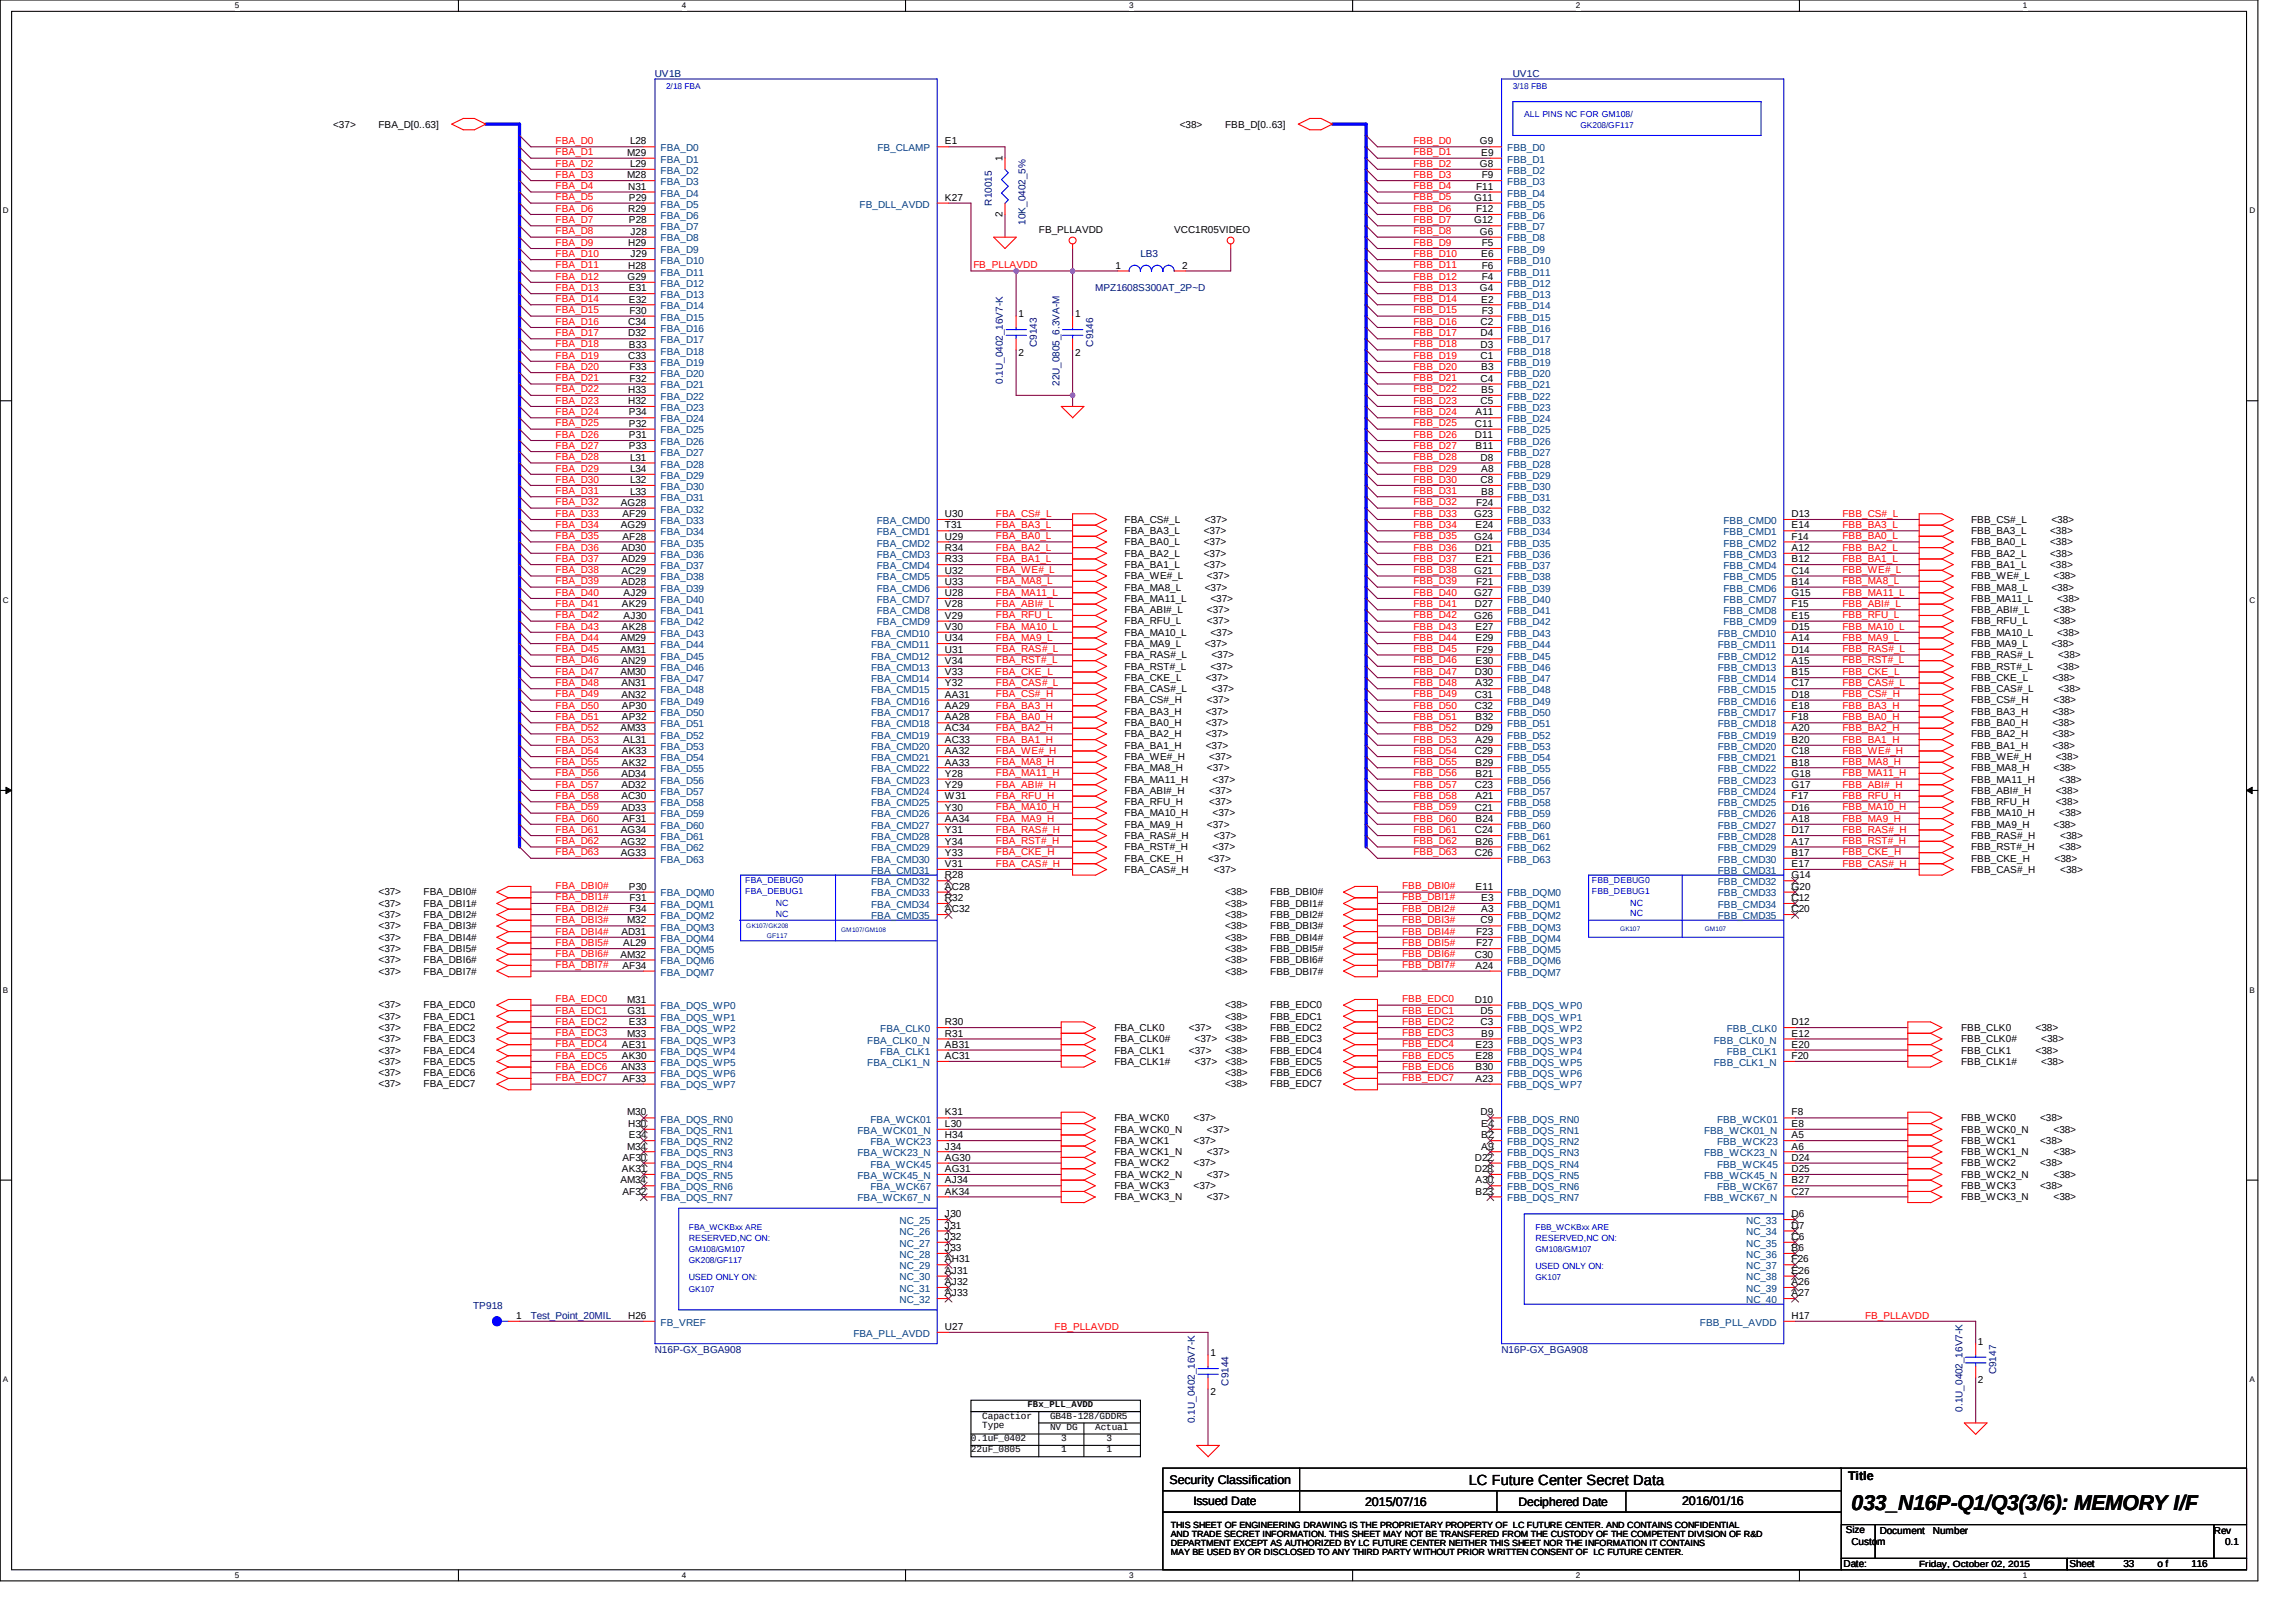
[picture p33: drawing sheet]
<svg xmlns="http://www.w3.org/2000/svg" width="297mm" height="210mm" viewBox="0 0 297 210" stroke-linecap="round" stroke-linejoin="round" font-family="sans-serif">
<defs><g id="words">
<text font-size="2.8" x="241.7" y="197">033_N16P-Q1/Q3(3/6): MEMORY I/F</text>
<text font-size="1.9" x="191.7" y="193.7">LC Future Center Secret Data</text>
<g font-size="1.6">
<text x="152.6" y="193.5">Security Classification</text>
<text x="155.8" y="196.3">Issued Date</text>
<text x="178.2" y="196.5">2015/07/16</text>
<text x="198.2" y="196.4">Deciphered Date</text>
<text x="219.5" y="196.4">2016/01/16</text>
<text x="241.2" y="193.1">Title</text>
</g>
<g font-size="1.3" fill="#000080">
<text x="85.5" y="10">UV1B</text>
<text x="197.4" y="10">UV1C</text>
<text x="129.4" y="26.8" transform="rotate(-90 129.4 26.8)">R10015</text>
<text x="133.8" y="29.3" transform="rotate(-90 133.8 29.3)">10K_0402_5%</text>
<text x="148.8" y="33.6">LB3</text>
<text x="142.9" y="38">MPZ1608S300AT_2P~D</text>
<text x="135.3" y="45.2" transform="rotate(-90 135.3 45.2)">C9143</text>
<text x="142.7" y="45.2" transform="rotate(-90 142.7 45.2)">C9146</text>
<text x="130.9" y="50.1" transform="rotate(-90 130.9 50.1)">0.1U_0402_16V7-K</text>
<text x="138.3" y="50.4" transform="rotate(-90 138.3 50.4)">22U_0805_6.3VA-M</text>
<text x="61.8" y="170.7">TP918</text>
<text x="69.3" y="172">Test_Point_20MIL</text>
<text x="85.5" y="176.5">N16P-GX_BGA908</text>
<text x="196" y="176.5">N16P-GX_BGA908</text>
<text x="260.5" y="179.3" transform="rotate(-90 260.5 179.3)">C9147</text>
<text x="155.9" y="185.6" transform="rotate(-90 155.9 185.6)">0.1U_0402_16V7-K</text>
<text x="160.3" y="180.8" transform="rotate(-90 160.3 180.8)">C9144</text>
<text x="256.1" y="184.2" transform="rotate(-90 256.1 184.2)">0.1U_0402_16V7-K</text>
</g>
<g font-size="1.3">
<text x="43.5" y="16.7">&lt;37&gt;</text>
<text x="49.4" y="16.7">FBA_D[0..63]</text>
<text x="154" y="16.7">&lt;38&gt;</text>
<text x="159.9" y="16.7">FBB_D[0..63]</text>
<text x="81.8" y="23.2">M28</text>
<text x="81.8" y="20.3">M29</text>
<text x="82.2" y="21.8">L29</text>
<text x="82.2" y="18.8">L28</text>
<text x="123.3" y="18.8">E1</text>
<text x="130.8" y="21.1" transform="rotate(-90 130.8 21.1)">1</text>
<text x="193.1" y="21.8">G8</text>
<text x="193.1" y="18.8">G9</text>
<text x="193.3" y="20.3">E9</text>
<text x="193.4" y="23.2">F9</text>
<text x="82" y="27.7">R29</text>
<text x="82" y="24.7">N31</text>
<text x="82.1" y="29.1">P28</text>
<text x="82.1" y="26.2">P29</text>
<text x="123.3" y="26.2">K27</text>
<text x="130.8" y="28.3" transform="rotate(-90 130.8 28.3)">2</text>
<text x="192.4" y="29.1">G12</text>
<text x="192.4" y="26.2">G11</text>
<text x="192.7" y="27.7">F12</text>
<text x="192.7" y="24.7">F11</text>
<text x="82" y="35">H28</text>
<text x="82" y="32.1">H29</text>
<text x="82.3" y="33.6">J29</text>
<text x="82.3" y="30.6">J28</text>
<text x="135.6" y="30.3">FB_PLLAVDD</text>
<text x="145.6" y="35">1</text>
<text x="153.2" y="30.3">VCC1R05VIDEO</text>
<text x="154.3" y="35">2</text>
<text x="193.1" y="30.6">G6</text>
<text x="193.3" y="33.6">E6</text>
<text x="193.4" y="35">F6</text>
<text x="193.4" y="32.1">F5</text>
<text x="81.9" y="36.5">G29</text>
<text x="82.1" y="39.5">E32</text>
<text x="82.1" y="38">E31</text>
<text x="82.2" y="41">F30</text>
<text x="132.9" y="41.4">1</text>
<text x="140.3" y="41.4">1</text>
<text x="193.1" y="38">G4</text>
<text x="193.3" y="39.5">E2</text>
<text x="193.4" y="41">F3</text>
<text x="193.4" y="36.5">F4</text>
<text x="82" y="46.8">C33</text>
<text x="82" y="43.9">D32</text>
<text x="82" y="42.4">C34</text>
<text x="82.1" y="45.4">B33</text>
<text x="132.9" y="46.4">2</text>
<text x="140.3" y="46.4">2</text>
<text x="193.2" y="46.8">C1</text>
<text x="193.2" y="45.4">D3</text>
<text x="193.2" y="43.9">D4</text>
<text x="193.2" y="42.4">C2</text>
<text x="82" y="52.7">H32</text>
<text x="82" y="51.3">H33</text>
<text x="82.2" y="49.8">F32</text>
<text x="82.2" y="48.3">F33</text>
<text x="193.2" y="52.7">C5</text>
<text x="193.2" y="49.8">C4</text>
<text x="193.3" y="51.3">B5</text>
<text x="193.3" y="48.3">B3</text>
<text x="82.1" y="58.6">P33</text>
<text x="82.1" y="57.2">P31</text>
<text x="82.1" y="55.7">P32</text>
<text x="82.1" y="54.2">P34</text>
<text x="192.5" y="57.2">D11</text>
<text x="192.5" y="55.7">C11</text>
<text x="192.5" y="58.6">B11</text>
<text x="192.5" y="54.2">A11</text>
<text x="81" y="66">AG28</text>
<text x="82.2" y="64.5">L33</text>
<text x="82.2" y="63">L32</text>
<text x="82.2" y="61.6">L34</text>
<text x="82.2" y="60.1">L31</text>
<text x="192.7" y="66">F24</text>
<text x="193.2" y="63">C8</text>
<text x="193.2" y="60.1">D8</text>
<text x="193.3" y="64.5">B8</text>
<text x="193.3" y="61.6">A8</text>
<text x="81" y="68.9">AG29</text>
<text x="81.1" y="71.9">AD30</text>
<text x="81.2" y="70.4">AF28</text>
<text x="81.2" y="67.5">AF29</text>
<text x="123.3" y="71.9">R34</text>
<text x="123.3" y="68.9">T31</text>
<text x="123.3" y="67.5">U30</text>
<text x="123.3" y="70.4">U29</text>
<text x="146.8" y="68.2">FBA_CS#_L</text>
<text x="146.8" y="69.7">FBA_BA3_L</text>
<text x="146.8" y="71.2">FBA_BA0_L</text>
<text x="157.1" y="69.7">&lt;37&gt;</text>
<text x="157.1" y="71.2">&lt;37&gt;</text>
<text x="157.2" y="68.2">&lt;37&gt;</text>
<text x="192.4" y="70.4">G24</text>
<text x="192.4" y="67.5">G23</text>
<text x="192.5" y="71.9">D21</text>
<text x="192.5" y="68.9">E24</text>
<text x="233.8" y="71.9">A12</text>
<text x="233.8" y="70.4">F14</text>
<text x="233.8" y="68.9">E14</text>
<text x="233.8" y="67.5">D13</text>
<text x="257.2" y="68.2">FBB_CS#_L</text>
<text x="257.2" y="69.7">FBB_BA3_L</text>
<text x="257.2" y="71.2">FBB_BA0_L</text>
<text x="267.6" y="69.7">&lt;38&gt;</text>
<text x="267.6" y="71.2">&lt;38&gt;</text>
<text x="267.7" y="68.2">&lt;38&gt;</text>
<text x="81.1" y="76.3">AD28</text>
<text x="81.1" y="74.8">AC29</text>
<text x="81.1" y="73.3">AD29</text>
<text x="81.4" y="77.8">AJ29</text>
<text x="123.3" y="77.8">U28</text>
<text x="123.3" y="76.3">U33</text>
<text x="123.3" y="74.8">U32</text>
<text x="123.3" y="73.3">R33</text>
<text x="146.8" y="72.6">FBA_BA2_L</text>
<text x="146.8" y="74.1">FBA_BA1_L</text>
<text x="146.8" y="75.6">FBA_WE#_L</text>
<text x="146.8" y="77">FBA_MA8_L</text>
<text x="157.1" y="72.6">&lt;37&gt;</text>
<text x="157.1" y="74.1">&lt;37&gt;</text>
<text x="157.2" y="77">&lt;37&gt;</text>
<text x="157.5" y="75.6">&lt;37&gt;</text>
<text x="192.4" y="77.8">G27</text>
<text x="192.4" y="74.8">G21</text>
<text x="192.5" y="73.3">E21</text>
<text x="192.7" y="76.3">F21</text>
<text x="233.8" y="77.8">G15</text>
<text x="233.8" y="76.3">B14</text>
<text x="233.8" y="74.8">C14</text>
<text x="233.8" y="73.3">B12</text>
<text x="257.2" y="72.6">FBB_BA2_L</text>
<text x="257.2" y="74.1">FBB_BA1_L</text>
<text x="257.2" y="75.6">FBB_WE#_L</text>
<text x="257.2" y="77">FBB_MA8_L</text>
<text x="267.6" y="72.6">&lt;38&gt;</text>
<text x="267.6" y="74.1">&lt;38&gt;</text>
<text x="267.7" y="77">&lt;38&gt;</text>
<text x="268" y="75.6">&lt;38&gt;</text>
<text x="81" y="83.6">AM29</text>
<text x="81.2" y="82.2">AK28</text>
<text x="81.2" y="79.2">AK29</text>
<text x="81.4" y="80.7">AJ30</text>
<text x="123.3" y="83.6">U34</text>
<text x="123.3" y="82.2">V30</text>
<text x="123.3" y="80.7">V29</text>
<text x="123.3" y="79.2">V28</text>
<text x="146.8" y="78.5">FBA_MA11_L</text>
<text x="146.8" y="80">FBA_ABI#_L</text>
<text x="146.8" y="81.5">FBA_RFU_L</text>
<text x="146.8" y="82.9">FBA_MA10_L</text>
<text x="157.5" y="80">&lt;37&gt;</text>
<text x="157.5" y="81.5">&lt;37&gt;</text>
<text x="158" y="78.5">&lt;37&gt;</text>
<text x="158" y="82.9">&lt;37&gt;</text>
<text x="192.4" y="80.7">G26</text>
<text x="192.5" y="79.2">D27</text>
<text x="192.5" y="83.6">E29</text>
<text x="192.5" y="82.2">E27</text>
<text x="233.8" y="83.6">A14</text>
<text x="233.8" y="82.2">D15</text>
<text x="233.8" y="80.7">E15</text>
<text x="233.8" y="79.2">F15</text>
<text x="257.2" y="78.5">FBB_MA11_L</text>
<text x="257.2" y="80">FBB_ABI#_L</text>
<text x="257.2" y="81.5">FBB_RFU_L</text>
<text x="257.2" y="82.9">FBB_MA10_L</text>
<text x="268" y="80">&lt;38&gt;</text>
<text x="268" y="81.5">&lt;38&gt;</text>
<text x="268.5" y="78.5">&lt;38&gt;</text>
<text x="268.5" y="82.9">&lt;38&gt;</text>
<text x="81" y="88.1">AM30</text>
<text x="81" y="85.1">AM31</text>
<text x="81.1" y="89.5">AN31</text>
<text x="81.1" y="86.6">AN29</text>
<text x="123.3" y="89.5">Y32</text>
<text x="123.3" y="88.1">V33</text>
<text x="123.3" y="86.6">V34</text>
<text x="123.3" y="85.1">U31</text>
<text x="146.8" y="84.4">FBA_MA9_L</text>
<text x="146.8" y="85.9">FBA_RAS#_L</text>
<text x="146.8" y="87.3">FBA_RST#_L</text>
<text x="146.8" y="88.8">FBA_CKE_L</text>
<text x="157.2" y="84.4">&lt;37&gt;</text>
<text x="157.4" y="88.8">&lt;37&gt;</text>
<text x="158" y="87.3">&lt;37&gt;</text>
<text x="158.1" y="85.9">&lt;37&gt;</text>
<text x="192.5" y="88.1">D30</text>
<text x="192.5" y="89.5">A32</text>
<text x="192.5" y="86.6">E30</text>
<text x="192.7" y="85.1">F29</text>
<text x="233.8" y="89.5">C17</text>
<text x="233.8" y="88.1">B15</text>
<text x="233.8" y="86.6">A15</text>
<text x="233.8" y="85.1">D14</text>
<text x="257.2" y="84.4">FBB_MA9_L</text>
<text x="257.2" y="85.9">FBB_RAS#_L</text>
<text x="257.2" y="87.3">FBB_RST#_L</text>
<text x="257.2" y="88.8">FBB_CKE_L</text>
<text x="267.7" y="84.4">&lt;38&gt;</text>
<text x="267.9" y="88.8">&lt;38&gt;</text>
<text x="268.5" y="87.3">&lt;38&gt;</text>
<text x="268.6" y="85.9">&lt;38&gt;</text>
<text x="81" y="95.4">AM33</text>
<text x="81.1" y="91">AN32</text>
<text x="81.2" y="94">AP32</text>
<text x="81.2" y="92.5">AP30</text>
<text x="123.3" y="95.4">AC34</text>
<text x="123.3" y="94">AA28</text>
<text x="123.3" y="92.5">AA29</text>
<text x="123.3" y="91">AA31</text>
<text x="146.8" y="90.3">FBA_CAS#_L</text>
<text x="146.8" y="91.8">FBA_CS#_H</text>
<text x="146.8" y="93.2">FBA_BA3_H</text>
<text x="146.8" y="94.7">FBA_BA0_H</text>
<text x="157.4" y="93.2">&lt;37&gt;</text>
<text x="157.4" y="94.7">&lt;37&gt;</text>
<text x="157.5" y="91.8">&lt;37&gt;</text>
<text x="158.1" y="90.3">&lt;37&gt;</text>
<text x="192.5" y="95.4">D29</text>
<text x="192.5" y="92.5">C32</text>
<text x="192.5" y="91">C31</text>
<text x="192.5" y="94">B32</text>
<text x="233.8" y="95.4">A20</text>
<text x="233.8" y="94">F18</text>
<text x="233.8" y="92.5">E18</text>
<text x="233.8" y="91">D18</text>
<text x="257.2" y="90.3">FBB_CAS#_L</text>
<text x="257.2" y="91.8">FBB_CS#_H</text>
<text x="257.2" y="93.2">FBB_BA3_H</text>
<text x="257.2" y="94.7">FBB_BA0_H</text>
<text x="267.9" y="93.2">&lt;38&gt;</text>
<text x="267.9" y="94.7">&lt;38&gt;</text>
<text x="268" y="91.8">&lt;38&gt;</text>
<text x="268.6" y="90.3">&lt;38&gt;</text>
<text x="81.1" y="101.4">AD34</text>
<text x="81.2" y="99.9">AK32</text>
<text x="81.2" y="98.4">AK33</text>
<text x="81.3" y="96.9">AL31</text>
<text x="123.3" y="101.4">Y28</text>
<text x="123.3" y="99.9">AA33</text>
<text x="123.3" y="98.4">AA32</text>
<text x="123.3" y="96.9">AC33</text>
<text x="146.8" y="96.2">FBA_BA2_H</text>
<text x="146.8" y="97.7">FBA_BA1_H</text>
<text x="146.8" y="99.1">FBA_WE#_H</text>
<text x="146.8" y="100.6">FBA_MA8_H</text>
<text x="157.4" y="96.2">&lt;37&gt;</text>
<text x="157.4" y="97.7">&lt;37&gt;</text>
<text x="157.5" y="100.6">&lt;37&gt;</text>
<text x="157.8" y="99.1">&lt;37&gt;</text>
<text x="192.5" y="98.4">C29</text>
<text x="192.5" y="101.4">B21</text>
<text x="192.5" y="99.9">B29</text>
<text x="192.5" y="96.9">A29</text>
<text x="233.8" y="101.4">G18</text>
<text x="233.8" y="99.9">B18</text>
<text x="233.8" y="98.4">C18</text>
<text x="233.8" y="96.9">B20</text>
<text x="257.2" y="96.2">FBB_BA2_H</text>
<text x="257.2" y="97.7">FBB_BA1_H</text>
<text x="257.2" y="99.1">FBB_WE#_H</text>
<text x="257.2" y="100.6">FBB_MA8_H</text>
<text x="267.9" y="96.2">&lt;38&gt;</text>
<text x="267.9" y="97.7">&lt;38&gt;</text>
<text x="268" y="100.6">&lt;38&gt;</text>
<text x="268.3" y="99.1">&lt;38&gt;</text>
<text x="81.1" y="105.8">AD33</text>
<text x="81.1" y="104.3">AC30</text>
<text x="81.1" y="102.8">AD32</text>
<text x="81.2" y="107.2">AF31</text>
<text x="123.3" y="105.8">Y30</text>
<text x="123.3" y="104.3">W31</text>
<text x="123.3" y="102.8">Y29</text>
<text x="123.3" y="107.2">AA34</text>
<text x="146.8" y="102.1">FBA_MA11_H</text>
<text x="146.8" y="103.6">FBA_ABI#_H</text>
<text x="146.8" y="105">FBA_RFU_H</text>
<text x="146.8" y="106.5">FBA_MA10_H</text>
<text x="146.8" y="108">FBA_MA9_H</text>
<text x="157.5" y="108">&lt;37&gt;</text>
<text x="157.8" y="103.6">&lt;37&gt;</text>
<text x="157.8" y="105">&lt;37&gt;</text>
<text x="158.3" y="102.1">&lt;37&gt;</text>
<text x="158.3" y="106.5">&lt;37&gt;</text>
<text x="192.5" y="105.8">C21</text>
<text x="192.5" y="102.8">C23</text>
<text x="192.5" y="107.2">B24</text>
<text x="192.5" y="104.3">A21</text>
<text x="233.8" y="107.2">A18</text>
<text x="233.8" y="105.8">D16</text>
<text x="233.8" y="104.3">F17</text>
<text x="233.8" y="102.8">G17</text>
<text x="257.2" y="102.1">FBB_MA11_H</text>
<text x="257.2" y="103.6">FBB_ABI#_H</text>
<text x="257.2" y="105">FBB_RFU_H</text>
<text x="257.2" y="106.5">FBB_MA10_H</text>
<text x="257.2" y="108">FBB_MA9_H</text>
<text x="268" y="108">&lt;38&gt;</text>
<text x="268.3" y="103.6">&lt;38&gt;</text>
<text x="268.3" y="105">&lt;38&gt;</text>
<text x="268.7" y="102.1">&lt;38&gt;</text>
<text x="268.7" y="106.5">&lt;38&gt;</text>
<text x="81" y="111.7">AG33</text>
<text x="81" y="110.2">AG32</text>
<text x="81" y="108.7">AG34</text>
<text x="123.3" y="113.1">V31</text>
<text x="123.3" y="111.7">Y33</text>
<text x="123.3" y="110.2">Y34</text>
<text x="123.3" y="108.7">Y31</text>
<text x="146.8" y="109.5">FBA_RAS#_H</text>
<text x="146.8" y="110.9">FBA_RST#_H</text>
<text x="146.8" y="112.4">FBA_CKE_H</text>
<text x="146.8" y="113.9">FBA_CAS#_H</text>
<text x="157.7" y="112.4">&lt;37&gt;</text>
<text x="158.3" y="110.9">&lt;37&gt;</text>
<text x="158.4" y="109.5">&lt;37&gt;</text>
<text x="158.4" y="113.9">&lt;37&gt;</text>
<text x="192.5" y="111.7">C26</text>
<text x="192.5" y="108.7">C24</text>
<text x="192.5" y="110.2">B26</text>
<text x="233.8" y="113.1">E17</text>
<text x="233.8" y="111.7">B17</text>
<text x="233.8" y="110.2">A17</text>
<text x="233.8" y="108.7">D17</text>
<text x="257.2" y="109.5">FBB_RAS#_H</text>
<text x="257.2" y="110.9">FBB_RST#_H</text>
<text x="257.2" y="112.4">FBB_CKE_H</text>
<text x="257.2" y="113.9">FBB_CAS#_H</text>
<text x="268.1" y="112.4">&lt;38&gt;</text>
<text x="268.7" y="110.9">&lt;38&gt;</text>
<text x="268.9" y="109.5">&lt;38&gt;</text>
<text x="268.9" y="113.9">&lt;38&gt;</text>
<text x="49.4" y="116.8">&lt;37&gt;</text>
<text x="49.4" y="118.3">&lt;37&gt;</text>
<text x="49.4" y="119.8">&lt;37&gt;</text>
<text x="55.3" y="116.8">FBA_DBI0#</text>
<text x="55.3" y="118.3">FBA_DBI1#</text>
<text x="55.3" y="119.8">FBA_DBI2#</text>
<text x="82.1" y="116.1">P30</text>
<text x="82.2" y="119">F34</text>
<text x="82.2" y="117.5">F31</text>
<text x="123.3" y="119">AC32</text>
<text x="123.3" y="117.5">R32</text>
<text x="123.3" y="116.1">AC28</text>
<text x="123.3" y="114.6">R28</text>
<text x="159.9" y="116.8">&lt;38&gt;</text>
<text x="159.9" y="118.3">&lt;38&gt;</text>
<text x="159.9" y="119.8">&lt;38&gt;</text>
<text x="165.8" y="116.8">FBB_DBI0#</text>
<text x="165.8" y="118.3">FBB_DBI1#</text>
<text x="165.8" y="119.8">FBB_DBI2#</text>
<text x="192.5" y="116.1">E11</text>
<text x="193.3" y="119">A3</text>
<text x="193.3" y="117.5">E3</text>
<text x="233.8" y="119">C20</text>
<text x="233.8" y="117.5">C12</text>
<text x="233.8" y="116.1">G20</text>
<text x="233.8" y="114.6">G14</text>
<text x="49.4" y="121.2">&lt;37&gt;</text>
<text x="49.4" y="122.7">&lt;37&gt;</text>
<text x="49.4" y="124.2">&lt;37&gt;</text>
<text x="49.4" y="125.7">&lt;37&gt;</text>
<text x="55.3" y="121.2">FBA_DBI3#</text>
<text x="55.3" y="122.7">FBA_DBI4#</text>
<text x="55.3" y="124.2">FBA_DBI5#</text>
<text x="55.3" y="125.7">FBA_DBI6#</text>
<text x="81" y="124.9">AM32</text>
<text x="81.1" y="122">AD31</text>
<text x="81.3" y="123.4">AL29</text>
<text x="81.8" y="120.5">M32</text>
<text x="159.9" y="121.2">&lt;38&gt;</text>
<text x="159.9" y="122.7">&lt;38&gt;</text>
<text x="159.9" y="124.2">&lt;38&gt;</text>
<text x="159.9" y="125.7">&lt;38&gt;</text>
<text x="165.8" y="121.2">FBB_DBI3#</text>
<text x="165.8" y="122.7">FBB_DBI4#</text>
<text x="165.8" y="124.2">FBB_DBI5#</text>
<text x="165.8" y="125.7">FBB_DBI6#</text>
<text x="192.5" y="124.9">C30</text>
<text x="192.7" y="123.4">F27</text>
<text x="192.7" y="122">F23</text>
<text x="193.2" y="120.5">C9</text>
<text x="49.4" y="131.6">&lt;37&gt;</text>
<text x="49.4" y="127.1">&lt;37&gt;</text>
<text x="55.3" y="131.6">FBA_EDC0</text>
<text x="55.3" y="127.1">FBA_DBI7#</text>
<text x="81.2" y="126.4">AF34</text>
<text x="81.8" y="130.8">M31</text>
<text x="159.9" y="131.6">&lt;38&gt;</text>
<text x="159.9" y="127.1">&lt;38&gt;</text>
<text x="165.8" y="131.6">FBB_EDC0</text>
<text x="165.8" y="127.1">FBB_DBI7#</text>
<text x="192.5" y="130.8">D10</text>
<text x="192.5" y="126.4">A24</text>
<text x="49.4" y="133">&lt;37&gt;</text>
<text x="49.4" y="134.5">&lt;37&gt;</text>
<text x="49.4" y="136">&lt;37&gt;</text>
<text x="49.4" y="137.4">&lt;37&gt;</text>
<text x="55.3" y="133">FBA_EDC1</text>
<text x="55.3" y="134.5">FBA_EDC2</text>
<text x="55.3" y="136">FBA_EDC3</text>
<text x="55.3" y="137.4">FBA_EDC4</text>
<text x="81.2" y="136.7">AE31</text>
<text x="81.8" y="135.2">M33</text>
<text x="81.9" y="132.3">G31</text>
<text x="82.1" y="133.7">E33</text>
<text x="123.3" y="136.7">AB31</text>
<text x="123.3" y="135.2">R31</text>
<text x="123.3" y="133.7">R30</text>
<text x="145.5" y="134.5">FBA_CLK0</text>
<text x="145.5" y="136">FBA_CLK0#</text>
<text x="145.5" y="137.4">FBA_CLK1</text>
<text x="155.2" y="134.5">&lt;37&gt;</text>
<text x="155.2" y="137.4">&lt;37&gt;</text>
<text x="155.9" y="136">&lt;37&gt;</text>
<text x="159.9" y="133">&lt;38&gt;</text>
<text x="159.9" y="136">&lt;38&gt;</text>
<text x="159.9" y="134.5">&lt;38&gt;</text>
<text x="159.9" y="137.4">&lt;38&gt;</text>
<text x="165.8" y="133">FBB_EDC1</text>
<text x="165.8" y="136">FBB_EDC3</text>
<text x="165.8" y="134.5">FBB_EDC2</text>
<text x="165.8" y="137.4">FBB_EDC4</text>
<text x="192.5" y="136.7">E23</text>
<text x="193.2" y="133.7">C3</text>
<text x="193.2" y="132.3">D5</text>
<text x="193.3" y="135.2">B9</text>
<text x="233.8" y="136.7">E20</text>
<text x="233.8" y="135.2">E12</text>
<text x="233.8" y="133.7">D12</text>
<text x="255.9" y="134.5">FBB_CLK0</text>
<text x="255.9" y="136">FBB_CLK0#</text>
<text x="255.9" y="137.4">FBB_CLK1</text>
<text x="265.6" y="134.5">&lt;38&gt;</text>
<text x="265.6" y="137.4">&lt;38&gt;</text>
<text x="266.4" y="136">&lt;38&gt;</text>
<text x="49.4" y="138.9">&lt;37&gt;</text>
<text x="49.4" y="140.4">&lt;37&gt;</text>
<text x="49.4" y="141.9">&lt;37&gt;</text>
<text x="55.3" y="138.9">FBA_EDC5</text>
<text x="55.3" y="140.4">FBA_EDC6</text>
<text x="55.3" y="141.9">FBA_EDC7</text>
<text x="81.1" y="139.6">AN33</text>
<text x="81.2" y="138.2">AK30</text>
<text x="81.2" y="141.1">AF33</text>
<text x="123.3" y="138.2">AC31</text>
<text x="145.5" y="138.9">FBA_CLK1#</text>
<text x="155.9" y="138.9">&lt;37&gt;</text>
<text x="159.9" y="138.9">&lt;38&gt;</text>
<text x="159.9" y="140.4">&lt;38&gt;</text>
<text x="159.9" y="141.9">&lt;38&gt;</text>
<text x="165.8" y="138.9">FBB_EDC5</text>
<text x="165.8" y="140.4">FBB_EDC6</text>
<text x="165.8" y="141.9">FBB_EDC7</text>
<text x="192.5" y="141.1">A23</text>
<text x="192.5" y="139.6">B30</text>
<text x="192.5" y="138.2">E28</text>
<text x="233.8" y="138.2">F20</text>
<text x="255.9" y="138.9">FBB_CLK1#</text>
<text x="266.4" y="138.9">&lt;38&gt;</text>
<text x="81.8" y="150">M34</text>
<text x="81.8" y="145.5">M30</text>
<text x="82" y="147">H30</text>
<text x="82.1" y="148.5">E34</text>
<text x="123.3" y="150">J34</text>
<text x="123.3" y="148.5">H34</text>
<text x="123.3" y="147">L30</text>
<text x="123.3" y="145.5">K31</text>
<text x="145.5" y="146.3">FBA_WCK0</text>
<text x="145.5" y="147.7">FBA_WCK0_N</text>
<text x="145.5" y="149.2">FBA_WCK1</text>
<text x="155.8" y="146.3">&lt;37&gt;</text>
<text x="155.8" y="149.2">&lt;37&gt;</text>
<text x="157.5" y="147.7">&lt;37&gt;</text>
<text x="193.2" y="145.5">D9</text>
<text x="193.3" y="150">A9</text>
<text x="193.3" y="148.5">B2</text>
<text x="193.3" y="147">E4</text>
<text x="233.8" y="150">A6</text>
<text x="233.8" y="148.5">A5</text>
<text x="233.8" y="147">E8</text>
<text x="233.8" y="145.5">F8</text>
<text x="255.9" y="146.3">FBB_WCK0</text>
<text x="255.9" y="147.7">FBB_WCK0_N</text>
<text x="255.9" y="149.2">FBB_WCK1</text>
<text x="266.2" y="146.3">&lt;38&gt;</text>
<text x="266.2" y="149.2">&lt;38&gt;</text>
<text x="268" y="147.7">&lt;38&gt;</text>
<text x="81" y="154.4">AM34</text>
<text x="81.2" y="152.9">AK31</text>
<text x="81.2" y="155.9">AF32</text>
<text x="81.2" y="151.4">AF30</text>
<text x="123.3" y="155.9">AK34</text>
<text x="123.3" y="154.4">AJ34</text>
<text x="123.3" y="152.9">AG31</text>
<text x="123.3" y="151.4">AG30</text>
<text x="145.5" y="150.7">FBA_WCK1_N</text>
<text x="145.5" y="152.2">FBA_WCK2</text>
<text x="145.5" y="153.6">FBA_WCK2_N</text>
<text x="145.5" y="155.1">FBA_WCK3</text>
<text x="155.8" y="152.2">&lt;37&gt;</text>
<text x="155.8" y="155.1">&lt;37&gt;</text>
<text x="157.5" y="150.7">&lt;37&gt;</text>
<text x="157.5" y="153.6">&lt;37&gt;</text>
<text x="192.5" y="152.9">D28</text>
<text x="192.5" y="151.4">D22</text>
<text x="192.5" y="155.9">B23</text>
<text x="192.5" y="154.4">A30</text>
<text x="233.8" y="155.9">C27</text>
<text x="233.8" y="154.4">B27</text>
<text x="233.8" y="152.9">D25</text>
<text x="233.8" y="151.4">D24</text>
<text x="255.9" y="150.7">FBB_WCK1_N</text>
<text x="255.9" y="152.2">FBB_WCK2</text>
<text x="255.9" y="153.6">FBB_WCK2_N</text>
<text x="255.9" y="155.1">FBB_WCK3</text>
<text x="266.2" y="152.2">&lt;38&gt;</text>
<text x="266.2" y="155.1">&lt;38&gt;</text>
<text x="268" y="150.7">&lt;38&gt;</text>
<text x="268" y="153.6">&lt;38&gt;</text>
<text x="123.3" y="161.7">J32</text>
<text x="123.3" y="160.3">J31</text>
<text x="123.3" y="158.8">J30</text>
<text x="145.5" y="156.6">FBA_WCK3_N</text>
<text x="157.5" y="156.6">&lt;37&gt;</text>
<text x="233.8" y="161.7">C6</text>
<text x="233.8" y="160.3">D7</text>
<text x="233.8" y="158.8">D6</text>
<text x="255.9" y="156.6">FBB_WCK3_N</text>
<text x="268" y="156.6">&lt;38&gt;</text>
<text x="123.3" y="167.6">AJ32</text>
<text x="123.3" y="166.2">AJ31</text>
<text x="123.3" y="164.7">AH31</text>
<text x="123.3" y="163.2">J33</text>
<text x="233.8" y="167.6">A26</text>
<text x="233.8" y="166.2">E26</text>
<text x="233.8" y="164.7">F26</text>
<text x="233.8" y="163.2">B6</text>
<text x="67.3" y="172">1</text>
<text x="82" y="172">H26</text>
<text x="123.3" y="173.5">U27</text>
<text x="123.3" y="169.1">AJ33</text>
<text x="233.8" y="172">H17</text>
<text x="233.8" y="169.1">A27</text>
<text x="158" y="176.9">1</text>
<text x="258.1" y="175.5">1</text>
<text x="158" y="181.9">2</text>
<text x="258.1" y="180.4">2</text>
<text x="240.9" y="200">Size</text>
<text x="241.7" y="201.5">Custom</text>
<text x="245.3" y="200.1">Document</text>
<text x="252.3" y="200.1">Number</text>
<text x="288.9" y="200.1">Rev</text>
<text x="290.4" y="201.5">0.1</text>
<text x="240.6" y="204.5">Date:</text>
<text x="270.1" y="204.5">Sheet</text>
<text x="277.1" y="204.5">33</text>
<text x="281.6" y="204.5">o f</text>
<text x="286" y="204.5">116</text>
</g>
<g font-size="1.3" fill="#f00">
<text x="72.5" y="18.8">FBA_D0</text>
<text x="72.5" y="20.2">FBA_D1</text>
<text x="72.5" y="21.7">FBA_D2</text>
<text x="72.5" y="23.2">FBA_D3</text>
<text x="184.5" y="18.8">FBB_D0</text>
<text x="184.5" y="20.2">FBB_D1</text>
<text x="184.5" y="21.7">FBB_D2</text>
<text x="184.5" y="23.2">FBB_D3</text>
<text x="72.5" y="24.7">FBA_D4</text>
<text x="72.5" y="26.1">FBA_D5</text>
<text x="72.5" y="27.6">FBA_D6</text>
<text x="72.5" y="29.1">FBA_D7</text>
<text x="184.5" y="24.7">FBB_D4</text>
<text x="184.5" y="26.1">FBB_D5</text>
<text x="184.5" y="27.6">FBB_D6</text>
<text x="184.5" y="29.1">FBB_D7</text>
<text x="72.5" y="30.6">FBA_D8</text>
<text x="72.5" y="32">FBA_D9</text>
<text x="72.5" y="33.5">FBA_D10</text>
<text x="72.5" y="35">FBA_D11</text>
<text x="127" y="35">FB_PLLAVDD</text>
<text x="184.5" y="30.6">FBB_D8</text>
<text x="184.5" y="32">FBB_D9</text>
<text x="184.5" y="33.5">FBB_D10</text>
<text x="184.5" y="35">FBB_D11</text>
<text x="72.5" y="36.5">FBA_D12</text>
<text x="72.5" y="37.9">FBA_D13</text>
<text x="72.5" y="39.4">FBA_D14</text>
<text x="72.5" y="40.9">FBA_D15</text>
<text x="184.5" y="36.5">FBB_D12</text>
<text x="184.5" y="37.9">FBB_D13</text>
<text x="184.5" y="39.4">FBB_D14</text>
<text x="184.5" y="40.9">FBB_D15</text>
<text x="72.5" y="42.4">FBA_D16</text>
<text x="72.5" y="43.8">FBA_D17</text>
<text x="72.5" y="45.3">FBA_D18</text>
<text x="72.5" y="46.8">FBA_D19</text>
<text x="184.5" y="42.4">FBB_D16</text>
<text x="184.5" y="43.8">FBB_D17</text>
<text x="184.5" y="45.3">FBB_D18</text>
<text x="184.5" y="46.8">FBB_D19</text>
<text x="72.5" y="48.3">FBA_D20</text>
<text x="72.5" y="49.7">FBA_D21</text>
<text x="72.5" y="51.2">FBA_D22</text>
<text x="72.5" y="52.7">FBA_D23</text>
<text x="184.5" y="48.3">FBB_D20</text>
<text x="184.5" y="49.7">FBB_D21</text>
<text x="184.5" y="51.2">FBB_D22</text>
<text x="184.5" y="52.7">FBB_D23</text>
<text x="72.5" y="54.2">FBA_D24</text>
<text x="72.5" y="55.6">FBA_D25</text>
<text x="72.5" y="57.1">FBA_D26</text>
<text x="72.5" y="58.6">FBA_D27</text>
<text x="184.5" y="54.2">FBB_D24</text>
<text x="184.5" y="55.6">FBB_D25</text>
<text x="184.5" y="57.1">FBB_D26</text>
<text x="184.5" y="58.6">FBB_D27</text>
<text x="72.5" y="60">FBA_D28</text>
<text x="72.5" y="61.5">FBA_D29</text>
<text x="72.5" y="63">FBA_D30</text>
<text x="72.5" y="64.5">FBA_D31</text>
<text x="72.5" y="65.9">FBA_D32</text>
<text x="184.5" y="60">FBB_D28</text>
<text x="184.5" y="61.5">FBB_D29</text>
<text x="184.5" y="63">FBB_D30</text>
<text x="184.5" y="64.5">FBB_D31</text>
<text x="184.5" y="65.9">FBB_D32</text>
<text x="72.5" y="67.4">FBA_D33</text>
<text x="72.5" y="68.9">FBA_D34</text>
<text x="72.5" y="70.3">FBA_D35</text>
<text x="72.5" y="71.8">FBA_D36</text>
<text x="130" y="67.4">FBA_CS#_L</text>
<text x="130" y="68.9">FBA_BA3_L</text>
<text x="130" y="71.8">FBA_BA2_L</text>
<text x="130" y="70.3">FBA_BA0_L</text>
<text x="184.5" y="67.4">FBB_D33</text>
<text x="184.5" y="68.9">FBB_D34</text>
<text x="184.5" y="70.3">FBB_D35</text>
<text x="184.5" y="71.8">FBB_D36</text>
<text x="240.5" y="67.4">FBB_CS#_L</text>
<text x="240.5" y="68.9">FBB_BA3_L</text>
<text x="240.5" y="71.8">FBB_BA2_L</text>
<text x="240.5" y="70.3">FBB_BA0_L</text>
<text x="72.5" y="73.3">FBA_D37</text>
<text x="72.5" y="74.8">FBA_D38</text>
<text x="72.5" y="76.2">FBA_D39</text>
<text x="72.5" y="77.7">FBA_D40</text>
<text x="130" y="74.8">FBA_WE#_L</text>
<text x="130" y="77.7">FBA_MA11_L</text>
<text x="130" y="73.3">FBA_BA1_L</text>
<text x="130" y="76.2">FBA_MA8_L</text>
<text x="184.5" y="73.3">FBB_D37</text>
<text x="184.5" y="74.8">FBB_D38</text>
<text x="184.5" y="76.2">FBB_D39</text>
<text x="184.5" y="77.7">FBB_D40</text>
<text x="240.5" y="74.8">FBB_WE#_L</text>
<text x="240.5" y="77.7">FBB_MA11_L</text>
<text x="240.5" y="73.3">FBB_BA1_L</text>
<text x="240.5" y="76.2">FBB_MA8_L</text>
<text x="72.5" y="79.2">FBA_D41</text>
<text x="72.5" y="80.6">FBA_D42</text>
<text x="72.5" y="82.1">FBA_D43</text>
<text x="72.5" y="83.6">FBA_D44</text>
<text x="130" y="79.2">FBA_ABI#_L</text>
<text x="130" y="83.6">FBA_MA9_L</text>
<text x="130" y="82.1">FBA_MA10_L</text>
<text x="130" y="80.6">FBA_RFU_L</text>
<text x="184.5" y="79.2">FBB_D41</text>
<text x="184.5" y="80.6">FBB_D42</text>
<text x="184.5" y="82.1">FBB_D43</text>
<text x="184.5" y="83.6">FBB_D44</text>
<text x="240.5" y="79.2">FBB_ABI#_L</text>
<text x="240.5" y="83.6">FBB_MA9_L</text>
<text x="240.5" y="82.1">FBB_MA10_L</text>
<text x="240.5" y="80.6">FBB_RFU_L</text>
<text x="72.5" y="85.1">FBA_D45</text>
<text x="72.5" y="86.5">FBA_D46</text>
<text x="72.5" y="88">FBA_D47</text>
<text x="72.5" y="89.5">FBA_D48</text>
<text x="130" y="86.5">FBA_RST#_L</text>
<text x="130" y="85.1">FBA_RAS#_L</text>
<text x="130" y="89.5">FBA_CAS#_L</text>
<text x="130" y="88">FBA_CKE_L</text>
<text x="184.5" y="85.1">FBB_D45</text>
<text x="184.5" y="86.5">FBB_D46</text>
<text x="184.5" y="88">FBB_D47</text>
<text x="184.5" y="89.5">FBB_D48</text>
<text x="240.5" y="86.5">FBB_RST#_L</text>
<text x="240.5" y="85.1">FBB_RAS#_L</text>
<text x="240.5" y="89.5">FBB_CAS#_L</text>
<text x="240.5" y="88">FBB_CKE_L</text>
<text x="72.5" y="91">FBA_D49</text>
<text x="72.5" y="92.5">FBA_D50</text>
<text x="72.5" y="93.9">FBA_D51</text>
<text x="72.5" y="95.4">FBA_D52</text>
<text x="130" y="91">FBA_CS#_H</text>
<text x="130" y="95.4">FBA_BA2_H</text>
<text x="130" y="92.5">FBA_BA3_H</text>
<text x="130" y="93.9">FBA_BA0_H</text>
<text x="184.5" y="91">FBB_D49</text>
<text x="184.5" y="92.5">FBB_D50</text>
<text x="184.5" y="93.9">FBB_D51</text>
<text x="184.5" y="95.4">FBB_D52</text>
<text x="240.5" y="91">FBB_CS#_H</text>
<text x="240.5" y="95.4">FBB_BA2_H</text>
<text x="240.5" y="92.5">FBB_BA3_H</text>
<text x="240.5" y="93.9">FBB_BA0_H</text>
<text x="72.5" y="96.9">FBA_D53</text>
<text x="72.5" y="98.4">FBA_D54</text>
<text x="72.5" y="99.8">FBA_D55</text>
<text x="72.5" y="101.3">FBA_D56</text>
<text x="130" y="98.4">FBA_WE#_H</text>
<text x="130" y="101.3">FBA_MA11_H</text>
<text x="130" y="96.9">FBA_BA1_H</text>
<text x="130" y="99.8">FBA_MA8_H</text>
<text x="184.5" y="96.9">FBB_D53</text>
<text x="184.5" y="98.4">FBB_D54</text>
<text x="184.5" y="99.8">FBB_D55</text>
<text x="184.5" y="101.3">FBB_D56</text>
<text x="240.5" y="98.4">FBB_WE#_H</text>
<text x="240.5" y="101.3">FBB_MA11_H</text>
<text x="240.5" y="96.9">FBB_BA1_H</text>
<text x="240.5" y="99.8">FBB_MA8_H</text>
<text x="72.5" y="102.8">FBA_D57</text>
<text x="72.5" y="104.2">FBA_D58</text>
<text x="72.5" y="105.7">FBA_D59</text>
<text x="72.5" y="107.2">FBA_D60</text>
<text x="130" y="102.8">FBA_ABI#_H</text>
<text x="130" y="107.2">FBA_MA9_H</text>
<text x="130" y="105.7">FBA_MA10_H</text>
<text x="130" y="104.2">FBA_RFU_H</text>
<text x="184.5" y="102.8">FBB_D57</text>
<text x="184.5" y="104.2">FBB_D58</text>
<text x="184.5" y="105.7">FBB_D59</text>
<text x="184.5" y="107.2">FBB_D60</text>
<text x="240.5" y="102.8">FBB_ABI#_H</text>
<text x="240.5" y="107.2">FBB_MA9_H</text>
<text x="240.5" y="105.7">FBB_MA10_H</text>
<text x="240.5" y="104.2">FBB_RFU_H</text>
<text x="72.5" y="108.7">FBA_D61</text>
<text x="72.5" y="110.1">FBA_D62</text>
<text x="72.5" y="111.6">FBA_D63</text>
<text x="130" y="110.1">FBA_RST#_H</text>
<text x="130" y="108.7">FBA_RAS#_H</text>
<text x="130" y="113.1">FBA_CAS#_H</text>
<text x="130" y="111.6">FBA_CKE_H</text>
<text x="184.5" y="108.7">FBB_D61</text>
<text x="184.5" y="110.1">FBB_D62</text>
<text x="184.5" y="111.6">FBB_D63</text>
<text x="240.5" y="110.1">FBB_RST#_H</text>
<text x="240.5" y="108.7">FBB_RAS#_H</text>
<text x="240.5" y="113.1">FBB_CAS#_H</text>
<text x="240.5" y="111.6">FBB_CKE_H</text>
<text x="72.5" y="116">FBA_DBI0#</text>
<text x="72.5" y="117.5">FBA_DBI1#</text>
<text x="72.5" y="119">FBA_DBI2#</text>
<text x="183" y="119">FBB_DBI2#</text>
<text x="183" y="117.5">FBB_DBI1#</text>
<text x="183" y="116">FBB_DBI0#</text>
<text x="72.5" y="120.4">FBA_DBI3#</text>
<text x="72.5" y="121.9">FBA_DBI4#</text>
<text x="72.5" y="123.4">FBA_DBI5#</text>
<text x="72.5" y="124.8">FBA_DBI6#</text>
<text x="183" y="120.4">FBB_DBI3#</text>
<text x="183" y="124.8">FBB_DBI6#</text>
<text x="183" y="123.4">FBB_DBI5#</text>
<text x="183" y="121.9">FBB_DBI4#</text>
<text x="72.5" y="126.3">FBA_DBI7#</text>
<text x="72.5" y="130.7">FBA_EDC0</text>
<text x="183" y="126.3">FBB_DBI7#</text>
<text x="183" y="130.7">FBB_EDC0</text>
<text x="72.5" y="132.2">FBA_EDC1</text>
<text x="72.5" y="133.7">FBA_EDC2</text>
<text x="72.5" y="135.2">FBA_EDC3</text>
<text x="72.5" y="136.6">FBA_EDC4</text>
<text x="183" y="133.7">FBB_EDC2</text>
<text x="183" y="132.2">FBB_EDC1</text>
<text x="183" y="136.6">FBB_EDC4</text>
<text x="183" y="135.2">FBB_EDC3</text>
<text x="72.5" y="138.1">FBA_EDC5</text>
<text x="72.5" y="139.6">FBA_EDC6</text>
<text x="72.5" y="141.1">FBA_EDC7</text>
<text x="183" y="139.6">FBB_EDC6</text>
<text x="183" y="138.1">FBB_EDC5</text>
<text x="183" y="141.1">FBB_EDC7</text>
<text x="137.6" y="173.5">FB_PLLAVDD</text>
<text x="243.4" y="172">FB_PLLAVDD</text>
</g>
<g font-size="1.3" fill="#004080">
<text x="86.2" y="22.7">FBA_D2</text>
<text x="86.2" y="21.2">FBA_D1</text>
<text x="86.2" y="19.7">FBA_D0</text>
<text x="114.5" y="19.7">FB_CLAMP</text>
<text x="196.7" y="22.7">FBB_D2</text>
<text x="196.7" y="21.2">FBB_D1</text>
<text x="196.7" y="19.7">FBB_D0</text>
<text x="86.2" y="28.6">FBA_D6</text>
<text x="86.2" y="27.1">FBA_D5</text>
<text x="86.2" y="25.6">FBA_D4</text>
<text x="86.2" y="24.2">FBA_D3</text>
<text x="112.2" y="27.1">FB_DLL_AVDD</text>
<text x="196.7" y="28.6">FBB_D6</text>
<text x="196.7" y="27.1">FBB_D5</text>
<text x="196.7" y="25.6">FBB_D4</text>
<text x="196.7" y="24.2">FBB_D3</text>
<text x="86.2" y="35.9">FBA_D11</text>
<text x="86.2" y="34.5">FBA_D10</text>
<text x="86.2" y="33">FBA_D9</text>
<text x="86.2" y="31.5">FBA_D8</text>
<text x="86.2" y="30.1">FBA_D7</text>
<text x="196.7" y="35.9">FBB_D11</text>
<text x="196.7" y="34.5">FBB_D10</text>
<text x="196.7" y="33">FBB_D9</text>
<text x="196.7" y="31.5">FBB_D8</text>
<text x="196.7" y="30.1">FBB_D7</text>
<text x="86.2" y="41.8">FBA_D15</text>
<text x="86.2" y="40.4">FBA_D14</text>
<text x="86.2" y="38.9">FBA_D13</text>
<text x="86.2" y="37.4">FBA_D12</text>
<text x="196.7" y="41.8">FBB_D15</text>
<text x="196.7" y="40.4">FBB_D14</text>
<text x="196.7" y="38.9">FBB_D13</text>
<text x="196.7" y="37.4">FBB_D12</text>
<text x="86.2" y="47.7">FBA_D19</text>
<text x="86.2" y="46.2">FBA_D18</text>
<text x="86.2" y="44.8">FBA_D17</text>
<text x="86.2" y="43.3">FBA_D16</text>
<text x="196.7" y="47.7">FBB_D19</text>
<text x="196.7" y="46.2">FBB_D18</text>
<text x="196.7" y="44.8">FBB_D17</text>
<text x="196.7" y="43.3">FBB_D16</text>
<text x="86.2" y="53.6">FBA_D23</text>
<text x="86.2" y="52.1">FBA_D22</text>
<text x="86.2" y="50.7">FBA_D21</text>
<text x="86.2" y="49.2">FBA_D20</text>
<text x="196.7" y="53.6">FBB_D23</text>
<text x="196.7" y="52.1">FBB_D22</text>
<text x="196.7" y="50.7">FBB_D21</text>
<text x="196.7" y="49.2">FBB_D20</text>
<text x="86.2" y="59.5">FBA_D27</text>
<text x="86.2" y="58">FBA_D26</text>
<text x="86.2" y="56.6">FBA_D25</text>
<text x="86.2" y="55.1">FBA_D24</text>
<text x="196.7" y="59.5">FBB_D27</text>
<text x="196.7" y="58">FBB_D26</text>
<text x="196.7" y="56.6">FBB_D25</text>
<text x="196.7" y="55.1">FBB_D24</text>
<text x="86.2" y="65.4">FBA_D31</text>
<text x="86.2" y="63.9">FBA_D30</text>
<text x="86.2" y="62.5">FBA_D29</text>
<text x="86.2" y="61">FBA_D28</text>
<text x="196.7" y="65.4">FBB_D31</text>
<text x="196.7" y="63.9">FBB_D30</text>
<text x="196.7" y="62.5">FBB_D29</text>
<text x="196.7" y="61">FBB_D28</text>
<text x="86.2" y="71.3">FBA_D35</text>
<text x="86.2" y="69.8">FBA_D34</text>
<text x="86.2" y="68.3">FBA_D33</text>
<text x="86.2" y="66.9">FBA_D32</text>
<text x="114.4" y="69.8">FBA_CMD1</text>
<text x="114.4" y="68.3">FBA_CMD0</text>
<text x="114.4" y="71.3">FBA_CMD2</text>
<text x="196.7" y="71.3">FBB_D35</text>
<text x="196.7" y="69.8">FBB_D34</text>
<text x="196.7" y="68.3">FBB_D33</text>
<text x="196.7" y="66.9">FBB_D32</text>
<text x="224.9" y="71.3">FBB_CMD2</text>
<text x="224.9" y="69.8">FBB_CMD1</text>
<text x="224.9" y="68.3">FBB_CMD0</text>
<text x="86.2" y="77.2">FBA_D39</text>
<text x="86.2" y="75.7">FBA_D38</text>
<text x="86.2" y="74.2">FBA_D37</text>
<text x="86.2" y="72.8">FBA_D36</text>
<text x="114.4" y="77.2">FBA_CMD6</text>
<text x="114.4" y="75.7">FBA_CMD5</text>
<text x="114.4" y="74.2">FBA_CMD4</text>
<text x="114.4" y="72.8">FBA_CMD3</text>
<text x="196.7" y="77.2">FBB_D39</text>
<text x="196.7" y="75.7">FBB_D38</text>
<text x="196.7" y="74.2">FBB_D37</text>
<text x="196.7" y="72.8">FBB_D36</text>
<text x="224.9" y="77.2">FBB_CMD6</text>
<text x="224.9" y="75.7">FBB_CMD5</text>
<text x="224.9" y="74.2">FBB_CMD4</text>
<text x="224.9" y="72.8">FBB_CMD3</text>
<text x="86.2" y="83.1">FBA_D43</text>
<text x="86.2" y="81.6">FBA_D42</text>
<text x="86.2" y="80.1">FBA_D41</text>
<text x="86.2" y="78.7">FBA_D40</text>
<text x="113.7" y="83.1">FBA_CMD10</text>
<text x="114.4" y="81.6">FBA_CMD9</text>
<text x="114.4" y="80.1">FBA_CMD8</text>
<text x="114.4" y="78.7">FBA_CMD7</text>
<text x="196.7" y="83.1">FBB_D43</text>
<text x="196.7" y="81.6">FBB_D42</text>
<text x="196.7" y="80.1">FBB_D41</text>
<text x="196.7" y="78.7">FBB_D40</text>
<text x="224.2" y="83.1">FBB_CMD10</text>
<text x="224.9" y="81.6">FBB_CMD9</text>
<text x="224.9" y="80.1">FBB_CMD8</text>
<text x="224.9" y="78.7">FBB_CMD7</text>
<text x="86.2" y="89">FBA_D47</text>
<text x="86.2" y="87.5">FBA_D46</text>
<text x="86.2" y="86">FBA_D45</text>
<text x="86.2" y="84.6">FBA_D44</text>
<text x="113.7" y="89">FBA_CMD14</text>
<text x="113.7" y="87.5">FBA_CMD13</text>
<text x="113.7" y="86">FBA_CMD12</text>
<text x="113.7" y="84.6">FBA_CMD11</text>
<text x="196.7" y="89">FBB_D47</text>
<text x="196.7" y="87.5">FBB_D46</text>
<text x="196.7" y="86">FBB_D45</text>
<text x="196.7" y="84.6">FBB_D44</text>
<text x="224.2" y="89">FBB_CMD14</text>
<text x="224.2" y="87.5">FBB_CMD13</text>
<text x="224.2" y="86">FBB_CMD12</text>
<text x="224.2" y="84.6">FBB_CMD11</text>
<text x="86.2" y="94.9">FBA_D51</text>
<text x="86.2" y="93.4">FBA_D50</text>
<text x="86.2" y="91.9">FBA_D49</text>
<text x="86.2" y="90.5">FBA_D48</text>
<text x="113.7" y="94.9">FBA_CMD18</text>
<text x="113.7" y="93.4">FBA_CMD17</text>
<text x="113.7" y="91.9">FBA_CMD16</text>
<text x="113.7" y="90.5">FBA_CMD15</text>
<text x="196.7" y="94.9">FBB_D51</text>
<text x="196.7" y="93.4">FBB_D50</text>
<text x="196.7" y="91.9">FBB_D49</text>
<text x="196.7" y="90.5">FBB_D48</text>
<text x="224.2" y="94.9">FBB_CMD18</text>
<text x="224.2" y="93.4">FBB_CMD17</text>
<text x="224.2" y="91.9">FBB_CMD16</text>
<text x="224.2" y="90.5">FBB_CMD15</text>
<text x="86.2" y="100.8">FBA_D55</text>
<text x="86.2" y="99.3">FBA_D54</text>
<text x="86.2" y="97.8">FBA_D53</text>
<text x="86.2" y="96.3">FBA_D52</text>
<text x="113.7" y="100.8">FBA_CMD22</text>
<text x="113.7" y="99.3">FBA_CMD21</text>
<text x="113.7" y="97.8">FBA_CMD20</text>
<text x="113.7" y="96.3">FBA_CMD19</text>
<text x="196.7" y="100.8">FBB_D55</text>
<text x="196.7" y="99.3">FBB_D54</text>
<text x="196.7" y="97.8">FBB_D53</text>
<text x="196.7" y="96.3">FBB_D52</text>
<text x="224.2" y="100.8">FBB_CMD22</text>
<text x="224.2" y="99.3">FBB_CMD21</text>
<text x="224.2" y="97.8">FBB_CMD20</text>
<text x="224.2" y="96.3">FBB_CMD19</text>
<text x="86.2" y="106.6">FBA_D59</text>
<text x="86.2" y="105.2">FBA_D58</text>
<text x="86.2" y="103.7">FBA_D57</text>
<text x="86.2" y="102.2">FBA_D56</text>
<text x="113.7" y="106.6">FBA_CMD26</text>
<text x="113.7" y="105.2">FBA_CMD25</text>
<text x="113.7" y="103.7">FBA_CMD24</text>
<text x="113.7" y="102.2">FBA_CMD23</text>
<text x="196.7" y="106.6">FBB_D59</text>
<text x="196.7" y="105.2">FBB_D58</text>
<text x="196.7" y="103.7">FBB_D57</text>
<text x="196.7" y="102.2">FBB_D56</text>
<text x="224.2" y="106.6">FBB_CMD26</text>
<text x="224.2" y="105.2">FBB_CMD25</text>
<text x="224.2" y="103.7">FBB_CMD24</text>
<text x="224.2" y="102.2">FBB_CMD23</text>
<text x="86.2" y="112.5">FBA_D63</text>
<text x="86.2" y="111.1">FBA_D62</text>
<text x="86.2" y="109.6">FBA_D61</text>
<text x="86.2" y="108.1">FBA_D60</text>
<text x="113.7" y="112.5">FBA_CMD30</text>
<text x="113.7" y="111.1">FBA_CMD29</text>
<text x="113.7" y="109.6">FBA_CMD28</text>
<text x="113.7" y="108.1">FBA_CMD27</text>
<text x="196.7" y="112.5">FBB_D63</text>
<text x="196.7" y="111.1">FBB_D62</text>
<text x="196.7" y="109.6">FBB_D61</text>
<text x="196.7" y="108.1">FBB_D60</text>
<text x="224.2" y="112.5">FBB_CMD30</text>
<text x="224.2" y="111.1">FBB_CMD29</text>
<text x="224.2" y="109.6">FBB_CMD28</text>
<text x="224.2" y="108.1">FBB_CMD27</text>
<text x="86.2" y="119.9">FBA_DQM2</text>
<text x="86.2" y="118.4">FBA_DQM1</text>
<text x="86.2" y="116.9">FBA_DQM0</text>
<text x="113.7" y="119.9">FBA_CMD35</text>
<text x="113.7" y="118.4">FBA_CMD34</text>
<text x="113.7" y="116.9">FBA_CMD33</text>
<text x="113.7" y="115.5">FBA_CMD32</text>
<text x="113.7" y="114">FBA_CMD31</text>
<text x="196.7" y="119.9">FBB_DQM2</text>
<text x="196.7" y="118.4">FBB_DQM1</text>
<text x="196.7" y="116.9">FBB_DQM0</text>
<text x="224.2" y="119.9">FBB_CMD35</text>
<text x="224.2" y="118.4">FBB_CMD34</text>
<text x="224.2" y="116.9">FBB_CMD33</text>
<text x="224.2" y="115.5">FBB_CMD32</text>
<text x="224.2" y="114">FBB_CMD31</text>
<text x="86.2" y="125.8">FBA_DQM6</text>
<text x="86.2" y="124.3">FBA_DQM5</text>
<text x="86.2" y="122.9">FBA_DQM4</text>
<text x="86.2" y="121.4">FBA_DQM3</text>
<text x="196.7" y="125.8">FBB_DQM6</text>
<text x="196.7" y="124.3">FBB_DQM5</text>
<text x="196.7" y="122.9">FBB_DQM4</text>
<text x="196.7" y="121.4">FBB_DQM3</text>
<text x="86.2" y="131.7">FBA_DQS_WP0</text>
<text x="86.2" y="127.3">FBA_DQM7</text>
<text x="196.7" y="131.7">FBB_DQS_WP0</text>
<text x="196.7" y="127.3">FBB_DQM7</text>
<text x="86.2" y="137.6">FBA_DQS_WP4</text>
<text x="86.2" y="136.1">FBA_DQS_WP3</text>
<text x="86.2" y="134.7">FBA_DQS_WP2</text>
<text x="86.2" y="133.2">FBA_DQS_WP1</text>
<text x="113.2" y="136.1">FBA_CLK0_N</text>
<text x="114.9" y="137.6">FBA_CLK1</text>
<text x="114.9" y="134.7">FBA_CLK0</text>
<text x="196.7" y="137.6">FBB_DQS_WP4</text>
<text x="196.7" y="136.1">FBB_DQS_WP3</text>
<text x="196.7" y="134.7">FBB_DQS_WP2</text>
<text x="196.7" y="133.2">FBB_DQS_WP1</text>
<text x="223.7" y="136.1">FBB_CLK0_N</text>
<text x="225.4" y="137.6">FBB_CLK1</text>
<text x="225.4" y="134.7">FBB_CLK0</text>
<text x="86.2" y="142">FBA_DQS_WP7</text>
<text x="86.2" y="140.5">FBA_DQS_WP6</text>
<text x="86.2" y="139.1">FBA_DQS_WP5</text>
<text x="113.2" y="139.1">FBA_CLK1_N</text>
<text x="196.7" y="142">FBB_DQS_WP7</text>
<text x="196.7" y="140.5">FBB_DQS_WP6</text>
<text x="196.7" y="139.1">FBB_DQS_WP5</text>
<text x="223.7" y="139.1">FBB_CLK1_N</text>
<text x="86.2" y="149.4">FBA_DQS_RN2</text>
<text x="86.2" y="147.9">FBA_DQS_RN1</text>
<text x="86.2" y="146.4">FBA_DQS_RN0</text>
<text x="111.9" y="147.9">FBA_WCK01_N</text>
<text x="113.6" y="149.4">FBA_WCK23</text>
<text x="113.6" y="146.4">FBA_WCK01</text>
<text x="196.7" y="149.4">FBB_DQS_RN2</text>
<text x="196.7" y="147.9">FBB_DQS_RN1</text>
<text x="196.7" y="146.4">FBB_DQS_RN0</text>
<text x="222.4" y="147.9">FBB_WCK01_N</text>
<text x="224.1" y="149.4">FBB_WCK23</text>
<text x="224.1" y="146.4">FBB_WCK01</text>
<text x="86.2" y="155.3">FBA_DQS_RN6</text>
<text x="86.2" y="153.8">FBA_DQS_RN5</text>
<text x="86.2" y="152.3">FBA_DQS_RN4</text>
<text x="86.2" y="150.8">FBA_DQS_RN3</text>
<text x="111.9" y="153.8">FBA_WCK45_N</text>
<text x="111.9" y="150.8">FBA_WCK23_N</text>
<text x="113.6" y="155.3">FBA_WCK67</text>
<text x="113.6" y="152.3">FBA_WCK45</text>
<text x="196.7" y="155.3">FBB_DQS_RN6</text>
<text x="196.7" y="153.8">FBB_DQS_RN5</text>
<text x="196.7" y="152.3">FBB_DQS_RN4</text>
<text x="196.7" y="150.8">FBB_DQS_RN3</text>
<text x="222.4" y="153.8">FBB_WCK45_N</text>
<text x="222.4" y="150.8">FBB_WCK23_N</text>
<text x="224.1" y="155.3">FBB_WCK67</text>
<text x="224.1" y="152.3">FBB_WCK45</text>
<text x="86.2" y="156.7">FBA_DQS_RN7</text>
<text x="111.9" y="156.7">FBA_WCK67_N</text>
<text x="117.4" y="161.1">NC_26</text>
<text x="117.4" y="159.7">NC_25</text>
<text x="196.7" y="156.7">FBB_DQS_RN7</text>
<text x="222.4" y="156.7">FBB_WCK67_N</text>
<text x="227.9" y="161.1">NC_34</text>
<text x="227.9" y="159.7">NC_33</text>
<text x="117.4" y="167">NC_30</text>
<text x="117.4" y="165.6">NC_29</text>
<text x="117.4" y="164.1">NC_28</text>
<text x="117.4" y="162.6">NC_27</text>
<text x="227.9" y="167">NC_38</text>
<text x="227.9" y="165.6">NC_37</text>
<text x="227.9" y="164.1">NC_36</text>
<text x="227.9" y="162.6">NC_35</text>
<text x="86.2" y="172.9">FB_VREF</text>
<text x="117.4" y="170">NC_32</text>
<text x="117.4" y="168.5">NC_31</text>
<text x="221.9" y="172.9">FBB_PLL_AVDD</text>
<text x="227.9" y="170">NC_40</text>
<text x="227.9" y="168.5">NC_39</text>
<text x="111.4" y="174.4">FBA_PLL_AVDD</text>
</g>
<g font-size="1.2" fill="#00f">
<text x="101.2" y="119.6">NC</text>
<text x="101.2" y="118.2">NC</text>
<text x="212.8" y="119.5">NC</text>
<text x="212.8" y="118.2">NC</text>
<text x="89.9" y="161.9">RESERVED,NC ON:</text>
<text x="200.4" y="161.9">RESERVED,NC ON:</text>
<text x="89.9" y="167">USED ONLY ON:</text>
<text x="200.4" y="165.6">USED ONLY ON:</text>
</g>
<g font-size="1.2">
<text x="128.2" y="185.1">Capactior</text>
<text x="134.1" y="183.6">FBx_PLL_AVDD</text>
<text x="137.1" y="185.1">GB4B-128/GDDR5</text>
<text x="126.7" y="188">0.1uF_0402</text>
<text x="126.7" y="189.5">22uF_0805</text>
<text x="128.2" y="186.3">Type</text>
<text x="137.1" y="186.5">NV DG</text>
<text x="138.5" y="189.5">1</text>
<text x="138.5" y="188">3</text>
<text x="142.9" y="186.5">Actual</text>
<text x="144.4" y="188">3</text>
<text x="144.4" y="189.5">1</text>
<text x="152.8" y="199.3">THIS SHEET OF ENGINEERING DRAWING IS THE PROPRIETARY PROPERTY OF LC FUTURE CENTER. AND CONTAINS CONFIDENTIAL</text>
<text x="152.8" y="200.5">AND TRADE SECRET INFORMATION. THIS SHEET MAY NOT BE TRANSFERED FROM THE CUSTODY OF THE COMPETENT DIVISION OF R&amp;D</text>
<text x="152.8" y="201.7">DEPARTMENT EXCEPT AS AUTHORIZED BY LC FUTURE CENTER NEITHER THIS SHEET NOR THE INFORMATION IT CONTAINS</text>
<text x="152.8" y="202.9">MAY BE USED BY OR DISCLOSED TO ANY THIRD PARTY WITHOUT PRIOR WRITTEN CONSENT OF LC FUTURE CENTER.</text>
<text x="250.5" y="204.4">Friday, October 02, 2015</text>
</g>
<g font-size="1.1">
<text x="30.7" y="1.1">5</text>
<text x="89" y="1.1">4</text>
<text x="147.4" y="1.1">3</text>
<text x="205.7" y="1.1">2</text>
<text x="264" y="1.1">1</text>
<text x=".4" y="27.8">D</text>
<text x="293.6" y="27.8">D</text>
<text x=".4" y="78.7">C</text>
<text x="293.6" y="78.7">C</text>
<text x=".4" y="129.5">B</text>
<text x="293.6" y="129.5">B</text>
<text x=".4" y="180.3">A</text>
<text x="293.6" y="180.3">A</text>
<text x="30.7" y="205.9">5</text>
<text x="89" y="205.9">4</text>
<text x="147.4" y="205.9">3</text>
<text x="205.7" y="205.9">2</text>
<text x="264" y="205.9">1</text>
</g>
<g font-size="1.1" fill="#00f">
<text x="87" y="11.6">2/18 FBA</text>
<text x="197.4" y="11.6">3/18 FBB</text>
<text x="198.9" y="15.3">ALL PINS NC FOR GM108/</text>
<text x="206.3" y="16.8">GK208/GF117</text>
<text x="97.3" y="116.7">FBA_DEBUG1</text>
<text x="97.3" y="115.2">FBA_DEBUG0</text>
<text x="207.8" y="116.7">FBB_DEBUG1</text>
<text x="207.8" y="115.2">FBB_DEBUG0</text>
<text x="89.9" y="160.4">FBA_WCKBxx ARE</text>
<text x="200.4" y="160.4">FBB_WCKBxx ARE</text>
<text x="89.9" y="163.3">GM108/GM107</text>
<text x="89.9" y="164.8">GK208/GF117</text>
<text x="200.4" y="167">GK107</text>
<text x="200.4" y="163.3">GM108/GM107</text>
<text x="89.9" y="168.5">GK107</text>
</g>
<text font-size=".9" fill="#00f" x="100.1" y="122.3">GF117</text>
<g font-size=".8" fill="#00f">
<text x="97.4" y="121.1">GK107/GK208</text>
<text x="109.8" y="121.6">GM107/GM108</text>
<text x="211.5" y="121.4">GK107</text>
<text x="222.5" y="121.4">GM107</text>
</g>
</g></defs>
<path d="M0 0h294.7v206.2h-294.7zM1.5 1.5h291.7v203.3h-291.7z" fill="none" stroke="#000" stroke-width=".14"/>
<g fill="#fff">
<path d="M30.7 .1h.6v1.2h-.6z" fill-rule="evenodd"/>
<path d="M30.7 204.9h.6v1.2h-.6z" fill-rule="evenodd"/>
</g>
<path d="M59.8 0v1.5M59.8 204.8v1.4" fill="none" stroke="#000" stroke-width=".14"/>
<g fill="#fff">
<path d="M89 .1h.6v1.2h-.6z" fill-rule="evenodd"/>
<path d="M89 204.9h.6v1.2h-.6z" fill-rule="evenodd"/>
</g>
<path d="M118.2 0v1.5M118.2 204.8v1.4" fill="none" stroke="#000" stroke-width=".14"/>
<g fill="#fff">
<path d="M147.4 .1h.6v1.2h-.6z" fill-rule="evenodd"/>
<path d="M147.4 204.9h.6v1.2h-.6z" fill-rule="evenodd"/>
</g>
<path d="M176.5 0v1.5M176.5 204.8v1.4" fill="none" stroke="#000" stroke-width=".14"/>
<g fill="#fff">
<path d="M205.7 .1h.6v1.2h-.6z" fill-rule="evenodd"/>
<path d="M205.7 204.9h.6v1.2h-.6z" fill-rule="evenodd"/>
</g>
<path d="M234.8 0v1.5M234.8 204.8v1.4" fill="none" stroke="#000" stroke-width=".14"/>
<g fill="#fff">
<path d="M264 .1h.6v1.2h-.6z" fill-rule="evenodd"/>
<path d="M264 204.9h.6v1.2h-.6z" fill-rule="evenodd"/>
<path d="M.4 26.9h.8v1.2h-.8z" fill-rule="evenodd"/>
<path d="M293.6 26.9h.7v1.2h-.7z" fill-rule="evenodd"/>
<path d="M.4 77.7h.8v1.2h-.8z" fill-rule="evenodd"/>
<path d="M293.6 77.7h.7v1.2h-.7z" fill-rule="evenodd"/>
</g>
<path d="M0 52.3h1.5M293.2 52.3h1.5" fill="none" stroke="#000" stroke-width=".14"/>
<g fill="#fff">
<path d="M.4 128.5h.7v1.2h-.7z" fill-rule="evenodd"/>
<path d="M293.6 128.5h.7v1.2h-.7z" fill-rule="evenodd"/>
</g>
<path d="M0 103.1h1.5M293.2 103.1h1.5" fill="none" stroke="#000" stroke-width=".14"/>
<path d="M.8 102.7l.7 .4-.7 .4zM293.2 103.1l.7-.4v.8z" fill="#000"/>
<path d="M.8 102.7l.7 .4-.7 .4zM293.2 103.1l.7-.4v.8z" fill="none" stroke="#000" stroke-width=".13"/>
<g fill="#fff">
<path d="M.4 179.4h.7v1.2h-.7z" fill-rule="evenodd"/>
<path d="M293.5 179.4h.8v1.2h-.8z" fill-rule="evenodd"/>
</g>
<path d="M0 154h1.5M293.2 154h1.5M126.7 184.2h22.1v5.8h-22.1zM126.7 182.7h22.1v1.5h-22.1zM126.7 187.1h22.1M126.7 188.6h22.1M135.6 184.2v5.8M135.6 185.6h13.2M141.5 185.6v4.4" fill="none" stroke="#000" stroke-width=".14"/>
<g fill="none" stroke="#800040" stroke-width=".14">
<path d="M69.3 19.2h14.7M179.8 19.2h14.7M69.3 20.6h14.7M69.3 22.1h14.7M69.3 23.6h14.7M69.3 25h14.7M69.3 26.5h14.7M69.3 28h14.7M69.3 29.5h14.7M69.3 30.9h14.7M69.3 32.4h14.7M69.3 33.9h14.7"/>
<path d="M69.3 35.3h14.7M69.3 36.8h14.7M69.3 38.3h14.7M69.3 39.8h14.7M126.7 35.3h5.9M179.8 20.6h14.7M179.8 22.1h14.7M179.8 23.6h14.7M179.8 25h14.7M179.8 26.5h14.7M179.8 28h14.7M179.8 29.5h14.7"/>
<path d="M179.8 30.9h14.7M179.8 32.4h14.7M179.8 33.9h14.7M179.8 35.3h14.7M179.8 36.8h14.7M179.8 38.3h14.7M179.8 39.8h14.7M69.3 41.2h14.7M69.3 42.7h14.7M69.3 44.2h14.7M69.3 45.6h14.7M69.3 47.1h14.7"/>
<path d="M69.3 48.6h14.7M69.3 50.1h14.7M69.3 51.6h14.7M69.3 53h14.7M69.3 54.5h14.7M69.3 56h14.7M69.3 57.5h14.7M69.3 58.9h14.7M179.8 41.2h14.7M179.8 42.7h14.7M179.8 44.2h14.7M179.8 45.6h14.7"/>
<path d="M179.8 47.1h14.7M179.8 48.6h14.7M179.8 50.1h14.7M179.8 51.6h14.7M179.8 53h14.7M179.8 54.5h14.7M179.8 56h14.7M179.8 57.5h14.7M179.8 58.9h14.7M69.3 60.4h14.7M69.3 61.9h14.7M69.3 63.3h14.7"/>
<path d="M69.3 64.8h14.7M69.3 66.3h14.7M69.3 67.8h14.7M69.3 69.3h14.7M69.3 70.7h14.7M69.3 72.2h14.7M69.3 73.7h14.7M69.3 75.1h14.7M69.3 76.6h14.7M69.3 78.1h14.7M69.3 79.6h14.7M123.8 67.8h16.2"/>
<path d="M123.8 69.3h16.2M123.8 70.7h16.2M123.8 72.2h16.2M123.8 73.7h16.2M123.8 75.1h16.2M123.8 76.6h16.2M123.8 78.1h16.2M123.8 79.6h16.2M179.8 60.4h14.7M179.8 61.9h14.7M179.8 63.3h14.7M179.8 64.8h14.7"/>
<path d="M179.8 66.3h14.7M179.8 67.8h14.7M179.8 69.3h14.7M179.8 70.7h14.7M179.8 72.2h14.7M179.8 73.7h14.7M179.8 75.1h14.7M179.8 76.6h14.7M179.8 78.1h14.7M179.8 79.6h14.7M234.3 67.8h16.2M234.3 69.3h16.2"/>
<path d="M234.3 70.7h16.2M234.3 72.2h16.2M234.3 73.7h16.2M234.3 75.1h16.2M234.3 76.6h16.2M234.3 78.1h16.2M234.3 79.6h16.2M69.3 81h14.7M69.3 82.5h14.7M69.3 84h14.7M69.3 85.4h14.7M69.3 86.9h14.7"/>
<path d="M69.3 88.4h14.7M69.3 89.9h14.7M69.3 91.3h14.7M69.3 92.8h14.7M69.3 94.3h14.7M69.3 95.7h14.7M69.3 97.2h14.7M69.3 98.7h14.7M123.8 81h16.2M123.8 82.5h16.2M123.8 84h16.2M123.8 85.4h16.2"/>
<path d="M123.8 86.9h16.2M123.8 88.4h16.2M123.8 89.9h16.2M123.8 91.3h16.2M123.8 92.8h16.2M123.8 94.3h16.2M123.8 95.7h16.2M123.8 97.2h16.2M123.8 98.7h16.2M179.8 81h14.7M179.8 82.5h14.7M179.8 84h14.7"/>
<path d="M179.8 85.4h14.7M179.8 86.9h14.7M179.8 88.4h14.7M179.8 89.9h14.7M179.8 91.3h14.7M179.8 92.8h14.7M179.8 94.3h14.7M179.8 95.7h14.7M179.8 97.2h14.7M179.8 98.7h14.7M234.3 81h16.2M234.3 82.5h16.2"/>
<path d="M234.3 84h16.2M234.3 85.4h16.2M234.3 86.9h16.2M234.3 88.4h16.2M234.3 89.9h16.2M234.3 91.3h16.2M234.3 92.8h16.2M234.3 94.3h16.2M234.3 95.7h16.2M234.3 97.2h16.2M234.3 98.7h16.2M69.3 100.2h14.7"/>
<path d="M69.3 101.6h14.7M69.3 103.1h14.7M69.3 104.6h14.7M69.3 106.1h14.7M69.3 107.5h14.7M69.3 109h14.7M69.3 110.5h14.7M69.3 112h14.7M69.3 116.4h14.7M69.3 117.9h14.7M69.3 119.3h14.7M123.8 100.2h16.2"/>
<path d="M123.8 101.6h16.2M123.8 103.1h16.2M123.8 104.6h16.2M123.8 106.1h16.2M123.8 107.5h16.2M123.8 109h16.2M123.8 110.5h16.2M123.8 112h16.2M123.8 113.4h16.2M179.8 100.2h14.7M179.8 101.6h14.7M179.8 103.1h14.7"/>
<path d="M179.8 104.6h14.7M179.8 106.1h14.7M179.8 107.5h14.7M179.8 109h14.7M179.8 110.5h14.7M179.8 112h14.7M179.8 116.4h14.7M179.8 117.9h14.7M179.8 119.3h14.7M234.3 100.2h16.2M234.3 101.6h16.2M234.3 103.1h16.2"/>
<path d="M234.3 104.6h16.2M234.3 106.1h16.2M234.3 107.5h16.2M234.3 109h16.2M234.3 110.5h16.2M234.3 112h16.2M234.3 113.4h16.2M69.3 120.8h14.7M69.3 122.3h14.7M69.3 123.8h14.7M69.3 125.2h14.7M69.3 126.7h14.7"/>
<path d="M69.3 131.1h14.7M69.3 132.6h14.7M69.3 134.1h14.7M69.3 135.5h14.7M69.3 137h14.7M69.3 138.5h14.7M69.3 139.9h14.7M123.8 134.1h14.7M123.8 135.5h14.7M123.8 137h14.7M123.8 138.5h14.7M179.8 120.8h14.7"/>
<path d="M179.8 122.3h14.7M179.8 123.8h14.7M179.8 125.2h14.7M179.8 126.7h14.7M179.8 131.1h14.7M179.8 132.6h14.7M179.8 134.1h14.7M179.8 135.5h14.7M179.8 137h14.7M179.8 138.5h14.7M179.8 139.9h14.7M234.3 134.1h14.7"/>
<path d="M234.3 135.5h14.7M234.3 137h14.7M234.3 138.5h14.7M69.3 141.4h14.7M123.8 145.8h14.7M123.8 147.3h14.7M123.8 148.8h14.7M123.8 150.2h14.7M123.8 151.7h14.7M123.8 153.2h14.7M123.8 154.7h14.7M123.8 156.1h14.7"/>
<path d="M179.8 141.4h14.7M234.3 145.8h14.7M234.3 147.3h14.7M234.3 148.8h14.7M234.3 150.2h14.7M234.3 151.7h14.7M234.3 153.2h14.7M234.3 154.7h14.7M234.3 156.1h14.7M67.8 172.4h16.2M123.8 173.8h33.9v3M234.3 172.4h23.5v2.9"/>
<path d="M257.8 179.7v5.9M157.7 181.2v7.4"/>
</g>
<path d="M63.4 16.2h4.4v94.3M173.9 16.2h4.4v94.3" fill="none" stroke="#00f" stroke-width=".43"/>
<circle cx="132.6" cy="35.4" r=".29" fill="#f0f"/>
<circle cx="132.6" cy="35.4" r=".29" fill="none" stroke="#f0f" stroke-width=".14"/>
<path d="M123.8 19.2h7.4v1.4M123.8 26.5h2.9v8.8M131.2 28v2.9M140 32.4v2.9h5.9M160.6 32.4v2.9h-5.9M132.6 45.6v6h7.4M140 45.6v7.4" fill="none" stroke="#800040" stroke-width=".14"/>
<circle cx="140" cy="51.6" r=".29" fill="#f0f"/>
<circle cx="140" cy="51.6" r=".29" fill="none" stroke="#f0f" stroke-width=".14"/>
<path d="M140 35.3v5.9" fill="none" stroke="#800040" stroke-width=".14"/>
<circle cx="140" cy="35.4" r=".29" fill="#f0f"/>
<circle cx="140" cy="35.4" r=".29" fill="none" stroke="#f0f" stroke-width=".14"/>
<g fill="none" stroke="#800040" stroke-width=".14">
<path d="M67.8 17.7l1.5 1.5M67.8 19.2l1.5 1.4M178.3 17.7l1.5 1.5M178.3 19.2l1.5 1.4M67.8 20.6l1.5 1.5M67.8 22.1l1.5 1.5M67.8 23.6l1.5 1.4M67.8 25l1.5 1.5M67.8 26.5l1.5 1.5M67.8 28l1.5 1.5M67.8 29.5l1.5 1.4M67.8 30.9l1.5 1.5"/>
<path d="M67.8 32.4l1.5 1.5M67.8 33.9l1.5 1.4M67.8 35.3l1.5 1.5M67.8 36.8l1.5 1.5M67.8 38.3l1.5 1.5M67.8 39.8l1.5 1.4M140 35.3h-7.4v5.9M178.3 20.6l1.5 1.5M178.3 22.1l1.5 1.5M178.3 23.6l1.5 1.4M178.3 25l1.5 1.5M178.3 26.5l1.5 1.5"/>
<path d="M178.3 28l1.5 1.5M178.3 29.5l1.5 1.4M178.3 30.9l1.5 1.5M178.3 32.4l1.5 1.5M178.3 33.9l1.5 1.4M178.3 35.3l1.5 1.5M178.3 36.8l1.5 1.5M178.3 38.3l1.5 1.5M178.3 39.8l1.5 1.4M67.8 41.2l1.5 1.5M67.8 42.7l1.5 1.5M67.8 44.2l1.5 1.5"/>
<path d="M67.8 45.6l1.5 1.6M67.8 47.1l1.5 1.5M67.8 48.6l1.5 1.5M67.8 50.1l1.5 1.5M67.8 51.6l1.5 1.4M67.8 53l1.5 1.5M67.8 54.5l1.5 1.5M67.8 56l1.5 1.5M67.8 57.5l1.5 1.4M67.8 58.9l1.5 1.5M178.3 41.2l1.5 1.5M178.3 42.7l1.5 1.5"/>
<path d="M178.3 44.2l1.5 1.5M178.3 45.6l1.5 1.6M178.3 47.1l1.5 1.5M178.3 48.6l1.5 1.5M178.3 50.1l1.5 1.5M178.3 51.6l1.5 1.4M178.3 53l1.5 1.5M178.3 54.5l1.5 1.5M178.3 56l1.5 1.5M178.3 57.5l1.5 1.4M178.3 58.9l1.5 1.5M67.8 60.4l1.5 1.5"/>
<path d="M67.8 61.9l1.5 1.5M67.8 63.3l1.5 1.5M67.8 64.8l1.5 1.5M67.8 66.3l1.5 1.5M67.8 67.8l1.5 1.5M67.8 69.3l1.5 1.4M67.8 70.7l1.5 1.5M67.8 72.2l1.5 1.5M67.8 73.7l1.5 1.4M67.8 75.1l1.5 1.5M67.8 76.6l1.5 1.5M67.8 78.1l1.5 1.5"/>
<path d="M67.8 79.6l1.5 1.4M178.3 60.4l1.5 1.5M178.3 61.9l1.5 1.5M178.3 63.3l1.5 1.5M178.3 64.8l1.5 1.5M178.3 66.3l1.5 1.5M178.3 67.8l1.5 1.5M178.3 69.3l1.5 1.4M178.3 70.7l1.5 1.5M178.3 72.2l1.5 1.5M178.3 73.7l1.5 1.4M178.3 75.1l1.5 1.5"/>
<path d="M178.3 76.6l1.5 1.5M178.3 78.1l1.5 1.5M178.3 79.6l1.5 1.4M67.8 81l1.5 1.5M67.8 82.5l1.5 1.5M67.8 84l1.5 1.4M67.8 85.4l1.5 1.5M67.8 86.9l1.5 1.5M67.8 88.4l1.5 1.5M67.8 89.9l1.5 1.4M67.8 91.3l1.5 1.5M67.8 92.8l1.5 1.5"/>
<path d="M67.8 94.3l1.5 1.4M67.8 95.7l1.5 1.5M67.8 97.2l1.5 1.5M67.8 98.7l1.5 1.5M178.3 81l1.5 1.5M178.3 82.5l1.5 1.5M178.3 84l1.5 1.4M178.3 85.4l1.5 1.5M178.3 86.9l1.5 1.5M178.3 88.4l1.5 1.5M178.3 89.9l1.5 1.4M178.3 91.3l1.5 1.5"/>
<path d="M178.3 92.8l1.5 1.5M178.3 94.3l1.5 1.4M178.3 95.7l1.5 1.5M178.3 97.2l1.5 1.5M178.3 98.7l1.5 1.5M67.8 100.2l1.5 1.5M67.8 101.6l1.5 1.5M67.8 103.1l1.5 1.5M67.8 104.6l1.5 1.5M67.8 107.5l1.5 1.5M67.8 109l1.5 1.5M67.8 110.5l1.5 1.5"/>
<path d="M67.8 106.1l1.5 1.5M178.3 100.2l1.5 1.5M178.3 101.6l1.5 1.5M178.3 103.1l1.5 1.5M178.3 104.6l1.5 1.5M178.3 107.5l1.5 1.5M178.3 109l1.5 1.5M178.3 110.5l1.5 1.5M178.3 106.1l1.5 1.5"/>
</g>
<g fill="none" stroke="#f00" stroke-width=".14">
<path d="M60.4 15.5h1.5l1.5 .7-1.5 .7h-1.5M60.5 15.5l-1.6 .7 1.6 .7M170.9 15.5h1.5l1.5 .7-1.5 .7h-1.5M171 15.5l-1.6 .7 1.6 .7M132.6 30.9h-2.9l1.5 1.5 1.4-1.5M140 31.8v.6M160.6 31.8v.6M140 54.5l1.5-1.5h-3l1.5 1.5M140 68.5h2.9M140 70h2.9l1.5 .7M140 71.4h2.9l1.5 .8-1.5 .7M140 72.9h2.9"/>
<path d="M140 74.4h2.9M140 75.8h2.9l1.5 .8M140 77.3h2.9l1.5 .8-1.5 .7M140 78.8h2.9M142.9 68.5l1.5-.7-1.5-.8h-2.9v47.2h2.9M142.9 68.5l1.5 .8-1.5 .7M142.9 72.9l1.5 .8-1.5 .7M142.9 74.4l1.5 .7-1.5 .8M142.9 78.8l1.5 .8-1.5 .7M144.4 70.7l-1.5 .8M144.4 76.6l-1.5 .8M250.5 68.5h2.9"/>
<path d="M250.5 70h2.9l1.5 .7M250.5 71.4h2.9l1.5 .8-1.5 .7M250.5 72.9h2.9M250.5 74.4h2.9M250.5 75.8h2.9l1.5 .8M250.5 77.3h2.9l1.5 .8-1.5 .7M250.5 78.8h2.9M253.4 68.5l1.5-.7-1.5-.8h-2.9v47.2h2.9M253.4 68.5l1.5 .8-1.5 .7M253.4 72.9l1.5 .8-1.5 .7M253.4 74.4l1.5 .7-1.5 .8M253.4 78.8l1.5 .8-1.5 .7"/>
<path d="M254.9 70.7l-1.5 .8M254.9 76.6l-1.5 .8M140 80.3h2.9M140 81.8h2.9M140 83.2h2.9l1.5 .8M140 84.7h2.9M140 86.2h2.9M140 87.7h2.9M140 89.1h2.9l1.5 .8-1.5 .7M140 90.6h2.9M140 92.1h2.9M140 93.6h2.9"/>
<path d="M140 95h2.9l1.5 .7-1.5 .8M140 96.5h2.9M140 98h2.9M140 99.4h2.9M142.9 80.3l1.5 .7-1.5 .8M142.9 81.8l1.5 .7M142.9 84.7l1.5 .7-1.5 .8M142.9 86.2l1.5 .7-1.5 .8M142.9 87.7l1.5 .7-1.5 .7M142.9 90.6l1.5 .7-1.5 .8M142.9 92.1l1.5 .7-1.5 .8M142.9 93.6l1.5 .7-1.5 .7"/>
<path d="M142.9 96.5l1.5 .7-1.5 .8M142.9 98l1.5 .7-1.5 .7M142.9 99.4l1.5 .8M144.4 82.5l-1.5 .8M144.4 84l-1.5 .7M250.5 80.3h2.9M250.5 81.8h2.9M250.5 83.2h2.9l1.5 .8M250.5 84.7h2.9M250.5 86.2h2.9M250.5 87.7h2.9M250.5 89.1h2.9l1.5 .8-1.5 .7"/>
<path d="M250.5 90.6h2.9M250.5 92.1h2.9M250.5 93.6h2.9M250.5 95h2.9l1.5 .7-1.5 .8M250.5 96.5h2.9M250.5 98h2.9M250.5 99.4h2.9M253.4 80.3l1.5 .7-1.5 .8M253.4 81.8l1.5 .7M253.4 84.7l1.5 .7-1.5 .8M253.4 86.2l1.5 .7-1.5 .8M253.4 87.7l1.5 .7-1.5 .7"/>
<path d="M253.4 90.6l1.5 .7-1.5 .8M253.4 92.1l1.5 .7-1.5 .8M253.4 93.6l1.5 .7-1.5 .7M253.4 96.5l1.5 .7-1.5 .8M253.4 98l1.5 .7-1.5 .7M253.4 99.4l1.5 .8M254.9 82.5l-1.5 .8M254.9 84l-1.5 .7M64.8 119.3l1.6 .8M66.3 115.6h3v11.8h-3M66.3 117.1h3M66.3 118.6h3"/>
<path d="M66.4 115.6l-1.6 .8 1.6 .7-1.6 .8 1.6 .7-1.6 .7M140 100.9h2.9l1.5 .8M140 102.4h2.9M140 103.9h2.9M140 105.3h2.9M140 106.8h2.9l1.5 .8M140 108.3h2.9l1.5 .7-1.5 .7M140 109.7h2.9M140 111.2h2.9M140 112.7h2.9l1.5 .8M142.9 102.4l1.5 .7-1.5 .8M142.9 103.9l1.5 .7-1.5 .7"/>
<path d="M142.9 105.3l1.5 .8-1.5 .7M142.9 109.7l1.5 .8-1.5 .7M142.9 111.2l1.5 .8-1.5 .7M144.4 100.2l-1.5 .7M144.4 101.6l-1.5 .8M144.4 107.5l-1.5 .8M144.4 113.4l-1.5 .8M175.3 119.3l1.5 .8M176.8 115.6h3v11.8h-3M176.8 117.1h3M176.8 118.6h3M176.8 115.6l-1.5 .8 1.5 .7-1.5 .8 1.5 .7-1.5 .7"/>
<path d="M250.5 100.9h2.9l1.5 .8M250.5 102.4h2.9M250.5 103.9h2.9M250.5 105.3h2.9M250.5 106.8h2.9l1.5 .8M250.5 108.3h2.9l1.5 .7-1.5 .7M250.5 109.7h2.9M250.5 111.2h2.9M250.5 112.7h2.9l1.5 .8M253.4 102.4l1.5 .7-1.5 .8M253.4 103.9l1.5 .7-1.5 .7M253.4 105.3l1.5 .8-1.5 .7"/>
<path d="M253.4 109.7l1.5 .8-1.5 .7M253.4 111.2l1.5 .8-1.5 .7M254.9 100.2l-1.5 .7M254.9 101.6l-1.5 .8M254.9 107.5l-1.5 .8M254.9 113.4l-1.5 .8M64.8 137l1.6 .8M64.8 138.5l1.6 .7-1.6 .7 1.6 .8-1.6 .7 1.6 .8M64.8 120.8l1.6 .7-1.6 .8 1.6 .7-1.6 .8 1.6 .7-1.6 .7 1.6 .8M66.3 130.4h3v11.8h-3M66.3 131.8h3M66.3 133.3h3"/>
<path d="M66.3 134.8h3M66.3 136.3h3M66.3 137.7h3M66.3 139.2h3M66.3 120.1h3M66.3 121.5h3M66.3 123h3M66.3 124.5h3M66.3 125.9h3M66.4 130.4l-1.6 .7 1.6 .8M66.4 131.8l-1.6 .8 1.6 .7-1.6 .8 1.6 .7-1.6 .7 1.6 .8-1.6 .7M66.4 137.7l-1.6 .8"/>
<path d="M66.4 120.1l-1.6 .7M66.4 125.9l-1.6 .8 1.6 .7M138.5 134.8h3M138.5 136.3h3M138.5 137.7h3l1.4 .8M141.5 134.8l1.4-.7-1.4-.8h-3v5.9h3l1.4-.7M141.5 134.8l1.4 .7-1.4 .8M141.5 136.3l1.4 .7M142.9 137l-1.4 .8M175.3 137l1.5 .8M175.3 138.5l1.5 .7-1.5 .7 1.5 .8-1.5 .7 1.5 .8M175.3 120.8l1.5 .7-1.5 .8 1.5 .7-1.5 .8 1.5 .7-1.5 .7 1.5 .8"/>
<path d="M176.8 130.4h3v11.8h-3M176.8 131.8h3M176.8 133.3h3M176.8 134.8h3M176.8 136.3h3M176.8 137.7h3M176.8 139.2h3M176.8 120.1h3M176.8 121.5h3M176.8 123h3M176.8 124.5h3M176.8 125.9h3"/>
<path d="M176.8 130.4l-1.5 .7 1.5 .8M176.8 131.8l-1.5 .8 1.5 .7-1.5 .8 1.5 .7-1.5 .7 1.5 .8-1.5 .7M176.8 137.7l-1.5 .8M176.8 120.1l-1.5 .7M176.8 125.9l-1.5 .8 1.5 .7M249 134.8h3M249 136.3h3M249 137.7h3l1.4 .8M252 134.8l1.4-.7-1.4-.8h-3v5.9h3l1.4-.7M252 134.8l1.4 .7-1.4 .8M252 136.3l1.4 .7M253.4 137l-1.4 .8"/>
<path d="M66.3 140.7h3M138.5 146.6h3M138.5 148.1h3M138.5 149.5h3l1.4 .8M138.5 151h3l1.4 .7-1.4 .8M138.5 152.5h3M138.5 154h3M138.5 155.4h3M141.5 146.6l1.4-.8-1.4-.7h-3v11.8h3M141.5 146.6l1.4 .7-1.4 .8M141.5 148.1l1.4 .7-1.4 .7M141.5 152.5l1.4 .7-1.4 .8"/>
<path d="M141.5 154l1.4 .7-1.4 .7M141.5 155.4l1.4 .8M142.9 150.2l-1.4 .8M142.9 156.1l-1.4 .8M176.8 140.7h3M249 146.6h3M249 148.1h3M249 149.5h3l1.4 .8M249 151h3l1.4 .7-1.4 .8M249 152.5h3M249 154h3M249 155.4h3"/>
<path d="M252 146.6l1.4-.8-1.4-.7h-3v11.8h3M252 146.6l1.4 .7-1.4 .8M252 148.1l1.4 .7-1.4 .7M252 152.5l1.4 .7-1.4 .8M252 154l1.4 .7-1.4 .7M252 155.4l1.4 .8M253.4 150.2l-1.4 .8M253.4 156.1l-1.4 .8M157.7 176.8v1.5M157.7 179.7v1.5M157.7 190l1.4-1.4h-2.9l1.5 1.4M256.4 185.6h2.9l-1.5 1.5z"/>
<circle cx="140" cy="31.4" r=".45"/>
<circle cx="160.6" cy="31.4" r=".44"/>
</g>
<path d="M151.8 191.5h88.5v3h-88.5zM151.8 194.5h88.5v2.8h-88.5zM151.8 197.3h88.5v7.5h-88.5zM169.6 191.5v5.8M195.4 194.5v2.8M212.2 194.5v2.8M240.2 191.5h53v7.4M240.3 198.9h4.5v4.4h-4.5zM244.7 198.9h44.2v4.4h-44.2zM288.9 198.9h4.3v4.4h-4.3zM240.3 203.3h29.5v1.5h-29.5zM269.8 203.3h23.4v1.5h-23.4z" fill="none" stroke="#000" stroke-width=".14"/>
<path d="M156.4 179.3h2.6M156.4 178.5h2.6M157.7 178.3v.2M157.7 179.3v.4" fill="none" stroke="#00f" stroke-width=".14"/>
<circle cx="64.8" cy="172.4" r=".59" fill="#00f"/>
<g fill="none" stroke="#00f" stroke-width=".14">
<path d="M85.5 10.3h36.8v165h-36.8zM196 10.3h36.8v165h-36.8zM197.4 13.3h32.4v4.4h-32.4zM131.2 22.1l.4 .4-.9 .9 .9 .9-.9 .9 .9 .9-.4 .4M149.5 34.6a.73 .73 0 0 1 .8 .8 .75 .75 0 0 1 .8-.8M149.6 34.6a.73 .73 0 0 0-.8 .8 .74 .74 0 0 0-.7-.8 .74 .74 0 0 0-.7 .8v-.1M151 34.6a.73 .73 0 0 1 .8 .8 .75 .75 0 0 1 .7-.8 .75 .75 0 0 1 .7 .8v-.1M131.3 43.7h2.6M131.3 43h2.6M132.6 42.7v.3M132.6 43.7v.5M138.7 43.7h2.6"/>
<path d="M138.7 43h2.6M140 42.7v.3M140 43.7v.5M109 114.2v8.5M122.3 114.2h-25.6v8.5h25.6M219.5 114.2v8.1M232.8 114.2h-25.5v8.1h25.5M96.5 120.1h25.8M207.3 120.1h25.5M122.3 157.6h-33.7v13.3h33.7M232.8 158.4h-33.9v11.7h33.9M65.4 172.4h.9"/>
<path d="M256.5 177.8h2.7M256.5 177.1h2.7M257.8 176.8v.3M257.8 177.8v.5"/>
<circle cx="64.8" cy="172.4" r=".59"/>
</g>
<g fill="none" stroke="#f00" stroke-width=".14">
<path d="M84 19.2h1.5M122.3 19.2h1.5M194.5 19.2h1.5M84 35.3h1.5M84 39.8h1.5M84 38.3h1.5M84 36.8h1.5M84 33.9h1.5M84 32.4h1.5M84 30.9h1.5M84 29.5h1.5M84 28h1.5"/>
<path d="M84 26.5h1.5M84 25h1.5M84 23.6h1.5M84 22.1h1.5M84 20.6h1.5M122.3 26.5h1.5M131.2 20.6v1.5M131.2 26.5v1.5M145.9 35.3h1.5M153.2 35.3h1.5M194.5 35.3h1.5M194.5 39.8h1.5"/>
<path d="M194.5 38.3h1.5M194.5 36.8h1.5M194.5 33.9h1.5M194.5 32.4h1.5M194.5 30.9h1.5M194.5 29.5h1.5M194.5 28h1.5M194.5 26.5h1.5M194.5 25h1.5M194.5 23.6h1.5M194.5 22.1h1.5M194.5 20.6h1.5"/>
<path d="M84 58.9h1.5M84 57.5h1.5M84 56h1.5M84 54.5h1.5M84 53h1.5M84 51.6h1.5M84 50.1h1.5M84 48.6h1.5M84 47.1h1.5M84 45.6h1.5M84 44.2h1.5M84 42.7h1.5"/>
<path d="M84 41.2h1.5M132.6 41.2v1.5M132.6 44.2v1.4M140 41.2v1.5M140 44.2v1.4M194.5 58.9h1.5M194.5 57.5h1.5M194.5 56h1.5M194.5 54.5h1.5M194.5 53h1.5M194.5 51.6h1.5M194.5 50.1h1.5"/>
<path d="M194.5 48.6h1.5M194.5 47.1h1.5M194.5 45.6h1.5M194.5 44.2h1.5M194.5 42.7h1.5M194.5 41.2h1.5M84 79.6h1.5M84 78.1h1.5M84 76.6h1.5M84 75.1h1.5M84 73.7h1.5M84 72.2h1.5"/>
<path d="M84 70.7h1.5M84 69.3h1.5M84 67.8h1.5M84 66.3h1.5M84 64.8h1.5M84 63.3h1.5M84 61.9h1.5M84 60.4h1.5M122.3 79.6h1.5M122.3 78.1h1.5M122.3 76.6h1.5M122.3 75.1h1.5"/>
<path d="M122.3 73.7h1.5M122.3 72.2h1.5M122.3 70.7h1.5M122.3 69.3h1.5M122.3 67.8h1.5M194.5 79.6h1.5M194.5 78.1h1.5M194.5 76.6h1.5M194.5 75.1h1.5M194.5 73.7h1.5M194.5 72.2h1.5M194.5 70.7h1.5"/>
<path d="M194.5 69.3h1.5M194.5 67.8h1.5M194.5 66.3h1.5M194.5 64.8h1.5M194.5 63.3h1.5M194.5 61.9h1.5M194.5 60.4h1.5M232.8 79.6h1.5M232.8 78.1h1.5M232.8 76.6h1.5M232.8 75.1h1.5M232.8 73.7h1.5"/>
<path d="M232.8 72.2h1.5M232.8 70.7h1.5M232.8 69.3h1.5M232.8 67.8h1.5M84 98.7h1.5M84 97.2h1.5M84 95.7h1.5M84 94.3h1.5M84 92.8h1.5M84 91.3h1.5M84 89.9h1.5M84 88.4h1.5"/>
<path d="M84 86.9h1.5M84 85.4h1.5M84 84h1.5M84 82.5h1.5M84 81h1.5M122.3 98.7h1.5M122.3 97.2h1.5M122.3 95.7h1.5M122.3 94.3h1.5M122.3 92.8h1.5M122.3 91.3h1.5M122.3 89.9h1.5"/>
<path d="M122.3 88.4h1.5M122.3 86.9h1.5M122.3 85.4h1.5M122.3 84h1.5M122.3 82.5h1.5M122.3 81h1.5M194.5 98.7h1.5M194.5 97.2h1.5M194.5 95.7h1.5M194.5 94.3h1.5M194.5 92.8h1.5M194.5 91.3h1.5"/>
<path d="M194.5 89.9h1.5M194.5 88.4h1.5M194.5 86.9h1.5M194.5 85.4h1.5M194.5 84h1.5M194.5 82.5h1.5M194.5 81h1.5M232.8 98.7h1.5M232.8 97.2h1.5M232.8 95.7h1.5M232.8 94.3h1.5M232.8 92.8h1.5"/>
<path d="M232.8 91.3h1.5M232.8 89.9h1.5M232.8 88.4h1.5M232.8 86.9h1.5M232.8 85.4h1.5M232.8 84h1.5M232.8 82.5h1.5M232.8 81h1.5M84 119.3h1.5M84 117.9h1.5M84 116.4h1.5M84 112h1.5"/>
<path d="M84 110.5h1.5M84 109h1.5M84 107.5h1.5M84 106.1h1.5M84 104.6h1.5M84 103.1h1.5M84 101.6h1.5M84 100.2h1.5M122.3 119.3h1.5M122.3 117.9h1.5M122.3 116.4h1.5M122.3 112h1.5"/>
<path d="M122.3 110.5h1.5M122.3 109h1.5M122.3 107.5h1.5M122.3 106.1h1.5M122.3 104.6h1.5M122.3 103.1h1.5M122.3 101.6h1.5M122.3 100.2h1.5M122.3 114.9h1.5M122.3 113.4h1.5M194.5 119.3h1.5M194.5 117.9h1.5"/>
<path d="M194.5 116.4h1.5M194.5 112h1.5M194.5 110.5h1.5M194.5 109h1.5M194.5 107.5h1.5M194.5 106.1h1.5M194.5 104.6h1.5M194.5 103.1h1.5M194.5 101.6h1.5M194.5 100.2h1.5M232.8 119.3h1.5M232.8 117.9h1.5"/>
<path d="M232.8 116.4h1.5M232.8 112h1.5M232.8 110.5h1.5M232.8 109h1.5M232.8 107.5h1.5M232.8 106.1h1.5M232.8 104.6h1.5M232.8 103.1h1.5M232.8 101.6h1.5M232.8 100.2h1.5M232.8 114.9h1.5M232.8 113.4h1.5"/>
<path d="M84 139.9h1.5M84 138.5h1.5M84 137h1.5M84 135.5h1.5M84 134.1h1.5M84 132.6h1.5M84 131.1h1.5M84 126.7h1.5M84 125.2h1.5M84 123.8h1.5M84 122.3h1.5M84 120.8h1.5"/>
<path d="M122.3 138.5h1.5M122.3 137h1.5M122.3 135.5h1.5M122.3 134.1h1.5M194.5 139.9h1.5M194.5 138.5h1.5M194.5 137h1.5M194.5 135.5h1.5M194.5 134.1h1.5M194.5 132.6h1.5M194.5 131.1h1.5M194.5 126.7h1.5"/>
<path d="M194.5 125.2h1.5M194.5 123.8h1.5M194.5 122.3h1.5M194.5 120.8h1.5M232.8 138.5h1.5M232.8 137h1.5M232.8 135.5h1.5M232.8 134.1h1.5M84 156.1h1.5M84 154.7h1.5M84 153.2h1.5M84 151.7h1.5"/>
<path d="M84 150.2h1.5M84 148.8h1.5M84 147.3h1.5M84 145.8h1.5M84 141.4h1.5M122.3 156.1h1.5M122.3 154.7h1.5M122.3 153.2h1.5M122.3 151.7h1.5M122.3 150.2h1.5M122.3 148.8h1.5M122.3 147.3h1.5"/>
<path d="M122.3 145.8h1.5M122.3 159.1h1.5M194.5 156.1h1.5M194.5 154.7h1.5M194.5 153.2h1.5M194.5 151.7h1.5M194.5 150.2h1.5M194.5 148.8h1.5M194.5 147.3h1.5M194.5 145.8h1.5M194.5 141.4h1.5M232.8 156.1h1.5"/>
<path d="M232.8 154.7h1.5M232.8 153.2h1.5M232.8 151.7h1.5M232.8 150.2h1.5M232.8 148.8h1.5M232.8 147.3h1.5M232.8 145.8h1.5M232.8 159.1h1.5M66.3 172.4h1.5M84 172.4h1.5M122.3 173.8h1.5M122.3 169.4h1.5"/>
<path d="M122.3 168h1.5M122.3 166.5h1.5M122.3 165h1.5M122.3 163.5h1.5M122.3 162.1h1.5M122.3 160.6h1.5M232.8 172.4h1.5M232.8 169.4h1.5M232.8 168h1.5M232.8 166.5h1.5M232.8 165h1.5M232.8 163.5h1.5"/>
<path d="M232.8 162.1h1.5M232.8 160.6h1.5M257.8 175.3v1.5M257.8 178.3v1.4"/>
</g>
<g fill="none" stroke="#804000" stroke-width=".13">
<path d="M123.3 118.9l.9 .9M123.3 117.4l.9 .9M123.3 115.9l.9 .9M123.3 114.5l.9 .9M124.2 118.9l-.9 .9M124.2 117.4l-.9 .9M124.2 115.9l-.9 .9M124.2 114.5l-.9 .9M233.8 118.9l.9 .9M233.8 117.4l.9 .9M233.8 115.9l.9 .9M233.8 114.5l.9 .9"/>
<path d="M234.7 118.9l-.9 .9M234.7 117.4l-.9 .9M234.7 115.9l-.9 .9M234.7 114.5l-.9 .9M83.6 155.7l.9 .9M83.6 154.2l.9 1M83.6 152.8l.9 .9M83.6 151.3l.9 .9M83.6 149.8l.9 .9M83.6 148.3l.9 1M83.6 146.9l.9 .9M83.6 145.4l.9 .9"/>
<path d="M84.5 155.7l-.9 .9M84.5 154.2l-.9 1M84.5 152.8l-.9 .9M84.5 151.3l-.9 .9M84.5 149.8l-.9 .9M84.5 148.3l-.9 1M84.5 146.9l-.9 .9M84.5 145.4l-.9 .9M123.3 158.6l.9 1M124.2 158.6l-.9 1M194.1 155.7l.8 .9M194.1 154.2l.8 1"/>
<path d="M194.1 152.8l.8 .9M194.1 151.3l.8 .9M194.1 149.8l.8 .9M194.1 148.3l.8 1M194.1 146.9l.8 .9M194.1 145.4l.8 .9M194.9 155.7l-.8 .9M194.9 154.2l-.8 1M194.9 152.8l-.8 .9M194.9 151.3l-.8 .9M194.9 149.8l-.8 .9M194.9 148.3l-.8 1"/>
<path d="M194.9 146.9l-.8 .9M194.9 145.4l-.8 .9M233.8 158.6l.9 1M234.7 158.6l-.9 1M123.3 169l.9 .9M123.3 167.5l.9 .9M123.3 166l.9 .9M123.3 164.5l.9 1M123.3 163.1l.9 .9M123.3 161.6l.9 .9M123.3 160.1l.9 .9M124.2 169l-.9 .9"/>
<path d="M124.2 167.5l-.9 .9M124.2 166l-.9 .9M124.2 164.5l-.9 1M124.2 163.1l-.9 .9M124.2 161.6l-.9 .9M124.2 160.1l-.9 .9M233.8 169l.9 .9M233.8 167.5l.9 .9M233.8 166l.9 .9M233.8 164.5l.9 1M233.8 163.1l.9 .9M233.8 161.6l.9 .9"/>
<path d="M233.8 160.1l.9 .9M234.7 169l-.9 .9M234.7 167.5l-.9 .9M234.7 166l-.9 .9M234.7 164.5l-.9 1M234.7 163.1l-.9 .9M234.7 161.6l-.9 .9M234.7 160.1l-.9 .9"/>
</g>
<circle cx="132.6" cy="35.4" r=".29" fill="#f0f"/>
<circle cx="132.6" cy="35.4" r=".29" fill="none" stroke="#f0f" stroke-width=".14"/>
<circle cx="140" cy="51.6" r=".29" fill="#f0f"/>
<circle cx="140" cy="51.6" r=".29" fill="none" stroke="#f0f" stroke-width=".14"/>
<circle cx="140" cy="35.4" r=".29" fill="#f0f"/>
<circle cx="140" cy="35.4" r=".29" fill="none" stroke="#f0f" stroke-width=".14"/>
<use href="#words"/>
</svg>
